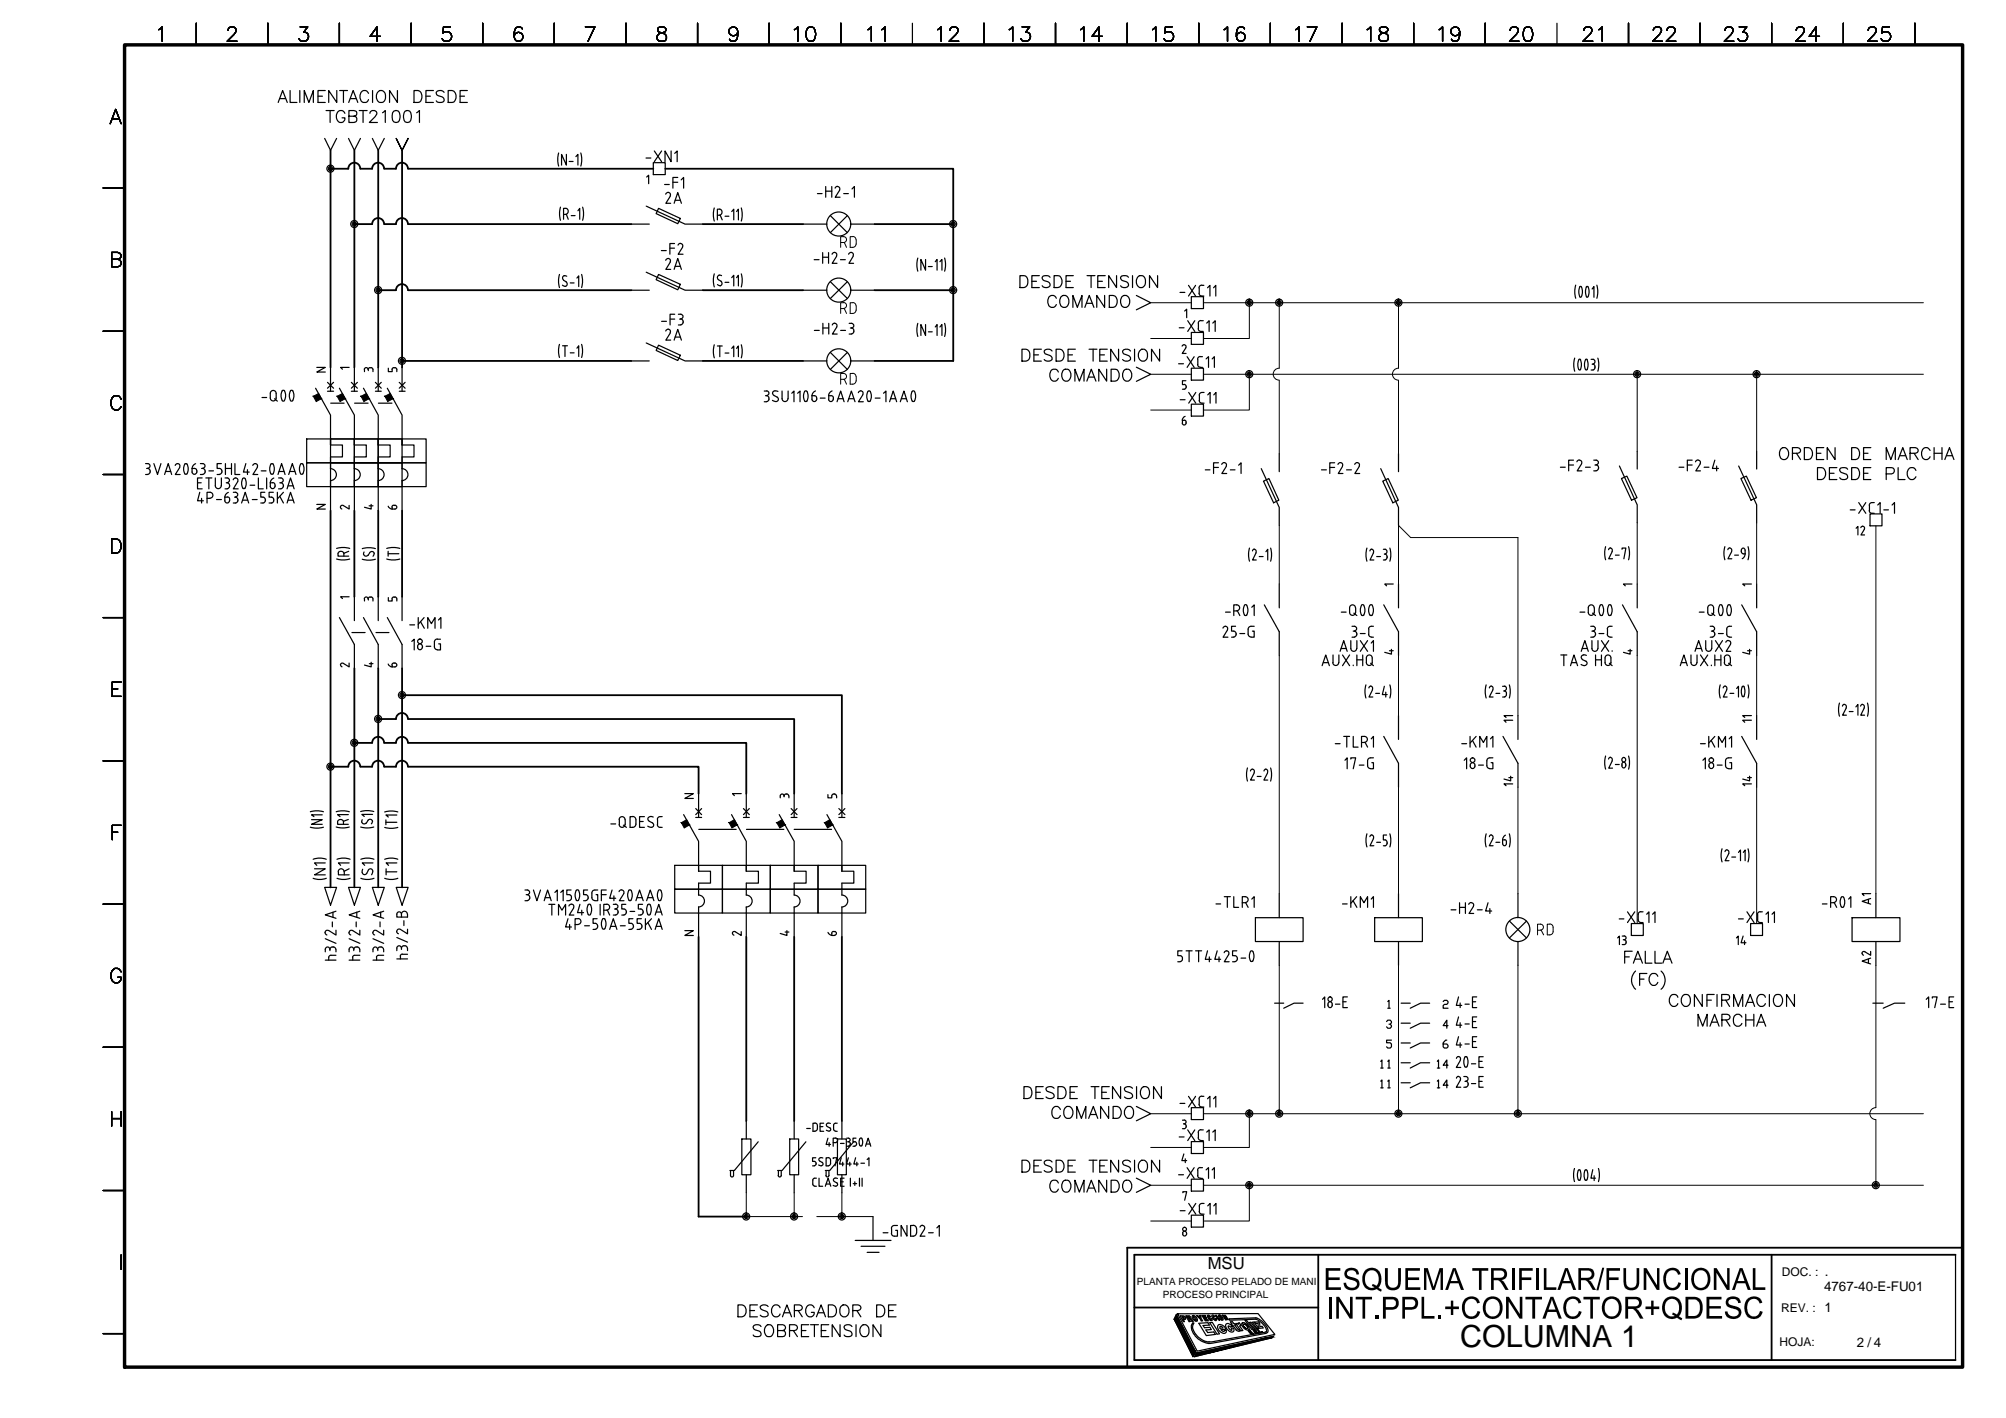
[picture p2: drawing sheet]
<svg xmlns="http://www.w3.org/2000/svg" width="420mm" height="297mm" viewBox="0 0 420 297" stroke-linecap="round" stroke-linejoin="round" font-family="sans-serif">
<defs><g id="words">
<text font-size="6.4" x="305.8" y="282.2">COLUMNA 1</text>
<text font-size="3.5" x="253" y="265.8">MSU</text>
<g font-size="2.8">
<text x="382.1" y="270.4">4767-40-E-FU01</text>
<text x="388.9" y="282.1">2 / 4</text>
</g>
<g font-size="2.5">
<text x="373.2" y="267.4">DOC. : .</text>
<text x="373.1" y="274.9">REV. : 1</text>
<text x="372.7" y="281.9">HOJA:</text>
</g>
<g font-size="2.1">
<text x="238.1" y="269.3">PLANTA PROCESO PELADO DE MANI</text>
<text x="243.6" y="271.8">PROCESO PRINCIPAL</text>
</g>
</g></defs>
<g fill="none" stroke="#000" stroke-width=".38">
<path d="M69.2 31.5v45.5M74.2 31.5v45.5M75.5 35.3a1.25 1.25 0 0 0-1.3-1.2 1.25 1.25 0 0 0-1.2 1.2h-3.8M79.2 31.5v45.5M80.4 35.3a1.25 1.25 0 0 0-1.2-1.2 1.25 1.25 0 0 0-1.3 1.2h-2.4M84.2 31.5v45.5M85.4 35.3a1.25 1.25 0 0 0-1.2-1.2 1.25 1.25 0 0 0-1.3 1.2h-2.4M85.5 35.3h51.3M139.3 35.3h60.4v40.3h-16.5M74.2 46.9h3.7M80.4 46.9a1.25 1.25 0 0 0-1.2-1.2 1.25 1.25 0 0 0-1.3 1.2M80.5 46.9h2.4"/>
<path d="M85.4 46.9a1.25 1.25 0 0 0-1.2-1.2 1.25 1.25 0 0 0-1.3 1.2M85.5 46.9h46.7M147.2 46.9h21M183.2 46.9h16.5M84.2 75.6h48M85.4 60.8a1.25 1.25 0 0 0-1.2-1.3 1.25 1.25 0 0 0-1.3 1.3h-3.7M85.5 60.8h46.7M147.2 60.8h21M147.2 75.6h21M183.2 60.8h16.5M69.2 107v78.9M74.2 107v18"/>
<path d="M79.2 107v18M84.2 107v18M74.2 140v45.9M79.2 140v45.9M84.2 140v45.9M79.2 150.6h3.7M80.4 155.6a1.25 1.25 0 0 0-1.2-1.3 1.25 1.25 0 0 0-1.3 1.3h-3.7M84.2 145.6h92.1v20.6M85.4 155.6a1.25 1.25 0 0 0-1.2-1.3 1.25 1.25 0 0 0-1.3 1.3h-2.4M85.4 150.6a1.25 1.25 0 0 0-1.2-1.2 1.25 1.25 0 0 0-1.3 1.2M85.5 155.6h70.8v10.6M85.5 150.6h80.8v15.6"/>
<path d="M75.5 160.6a1.25 1.25 0 0 0-1.3-1.3 1.25 1.25 0 0 0-1.2 1.3h-3.8M80.4 160.6a1.25 1.25 0 0 0-1.2-1.3 1.25 1.25 0 0 0-1.3 1.3h-2.4M85.4 160.6a1.25 1.25 0 0 0-1.2-1.3 1.25 1.25 0 0 0-1.3 1.3h-2.4M85.5 160.6h60.8v5.6M146.3 196.3v58.5h10M156.3 196.3v38.5M166.3 196.3v38.5M176.3 196.3v38.5M237.6 273.9h38.5M276.1 262.8v22.1M371.1 262.8v22.1M409.6 262.8h-172v22.1h172"/>
<path d="M411.1 261.4h-175v25"/>
</g>
<g fill="none" stroke="#000" stroke-width=".25">
<path d="M33.2 6.2l.8-.6v3M41.1 4.9v4.5M47.8 6.4a.73 .73 0 0 1 .5-.8h.6a.74 .74 0 0 1 .4 1.2l-1.7 1.8h2M56.1 4.9v4.5M60.8 19v2.5h1.4M62.8 19v2.5M62.9 5.6h1.5l-.8 1.2a.97 .97 0 0 1 1 1.1 .97 .97 0 0 1-1.3 .7l-.4-.1-.3-.4M68.1 19h-1.5v2.5h1.5M70.5 19v2.5l-1.7-2.5v2.5M71.1 4.9v4.5M71.1 19h1.7M71.9 19v2.5"/>
<path d="M77.2 19.6a.92 .92 0 0 0-1.1-.6 .92 .92 0 0 0-.7 .9 1.1 1.1 0 0 0 .2 1.2 1.1 1.1 0 0 0 1.2 .3l.4-.5M78 19v2.5M79.1 19.3a.9 .9 0 0 1 1-.3 .9 .9 0 0 1 .6 .9 1.08 1.08 0 0 1-.2 1.2 1.08 1.08 0 0 1-1.2 .3 1.5 1.5 0 0 1-.2-2.1zM79.7 7.6h-2.2l1.5-2v3M83.2 19v2.5l-1.6-2.5v2.5M86.1 4.9v4.5M86.7 19h.9a1.35 1.35 0 0 1 .8 1.2 1.35 1.35 0 0 1-.8 1.3h-.9zM90.8 19h-1.6v2.5h1.6M93 19.3a.92 .92 0 0 0-.9-.4 .92 .92 0 0 0-.7 .7l.2 .3 1 .4a.6 .6 0 0 1 .4 .6 .6 .6 0 0 1-.6 .6l-.8-.1-.2-.3M93.9 19h.8a1.33 1.33 0 0 1 .8 1.2 1.33 1.33 0 0 1-.8 1.3h-.8zM94.3 5.6h-1.4l-.1 1.3a1.05 1.05 0 0 1 1.5 .1 1.05 1.05 0 0 1-.2 1.5 1.05 1.05 0 0 1-1.5-.4M97.9 19h-1.5v2.5h1.5"/>
<path d="M101.1 4.9v4.5M109.4 6.1a.86 .86 0 0 0-.8-.5 .86 .86 0 0 0-.8 .6 2.15 2.15 0 0 0 .3 2.3 .94 .94 0 0 0 1.4-.4 .94 .94 0 0 0-.7-1.3 .94 .94 0 0 0-1.1 .8M116.1 4.9v4.5M122.6 5.6h2l-1.4 3M131.1 4.9v4.5M137.9 5.8a.6 .6 0 0 0 .3 1 1.41 1.41 0 0 1 1.4 .8v.5a1.04 1.04 0 0 1-1.2 .6 1.04 1.04 0 0 1-.8-1.1 1.41 1.41 0 0 1 1.4-.8 .6 .6 0 0 0 .3-1l-.4-.2zM146.1 4.9v4.5M154.5 6.6a.94 .94 0 0 1-1.3 .8 .94 .94 0 0 1-.3-1.5 .94 .94 0 0 1 1.5 .2 2.84 2.84 0 0 1-.3 2.4 .94 .94 0 0 1-1.3-.3M161.1 4.9v4.5M166.4 6.2l.7-.6v3M169.3 5.8a.91 .91 0 0 1 1.4 .4 2.39 2.39 0 0 1-.3 2.3 1.02 1.02 0 0 1-1.4-.4 2.26 2.26 0 0 1 .3-2.3zM176.1 4.9v4.5"/>
<path d="M181.8 6.2l.7-.6v3M184.7 6.2l.7-.6v3M191.1 4.9v4.5M196.4 6.2l.7-.6v3M198.9 6.4v-.2a.93 .93 0 0 1 1.2-.6 .73 .73 0 0 1 .4 1.2l-1.7 1.8h2M206.1 4.9v4.5M211.4 6.2l.7-.6v3M214.1 5.6h1.6l-.9 1.2a.97 .97 0 0 1 1 1.1 .97 .97 0 0 1-1.3 .7l-.4-.1-.3-.4M221.1 4.9v4.5M226.3 6.2l.7-.6v3M230.9 7.6h-2.2l1.5-2v3M236.1 4.9v4.5"/>
<path d="M241.4 6.2l.7-.6v3M245.5 5.6h-1.4l-.2 1.3a1.06 1.06 0 0 1 1.6 0 1.06 1.06 0 0 1-.1 1.6 1.06 1.06 0 0 1-1.6-.4M251.1 4.9v4.5M256.4 6.2l.7-.6v3M260.7 6.1a.84 .84 0 0 0-1.3-.3 2.77 2.77 0 0 0-.3 2.4 .92 .92 0 0 0 1.5 .1 .92 .92 0 0 0-.3-1.4 .92 .92 0 0 0-1.3 .7M266.1 4.9v4.5M271.4 6.2l.7-.6v3M273.8 5.6h2l-1.4 3M281.1 4.9v4.5M286.4 6.2l.7-.6v3M289.1 5.8l-.2 .6a1.67 1.67 0 0 0 1.5 .7 .82 .82 0 0 1 .4 .9 .82 .82 0 0 1-.7 .6l-1-.1a.88 .88 0 0 1-.3-1 .88 .88 0 0 1 .9-.6l.8-.3 .2-.5a1.11 1.11 0 0 0-1.6-.3zM296.1 4.9v4.5"/>
<path d="M301.4 6.2l.7-.6v3M305.7 6.6a.93 .93 0 0 1-1.2 .9 .93 .93 0 0 1-.4-1.5 .93 .93 0 0 1 1.5 .1 2.66 2.66 0 0 1-.3 2.4 .94 .94 0 0 1-1.3-.3M311.1 4.9v4.5M316.3 6.4v-.2a.93 .93 0 0 1 1.1-.6 .73 .73 0 0 1 .5 1.2l-1.7 1.8h1.9M319.5 5.8a.9 .9 0 0 1 1.4 .4 2.39 2.39 0 0 1-.3 2.3 1.02 1.02 0 0 1-1.4-.4 2.57 2.57 0 0 1 .3-2.3zM326.1 4.9v4.5M331.7 6.4a.73 .73 0 0 1 .6-.8h.6a.74 .74 0 0 1 .4 1.2l-1.7 1.8h2M334.9 6.2l.7-.6v3M341.1 4.9v4.5M346.3 6.4a.71 .71 0 0 1 .6-.8h.5a.74 .74 0 0 1 .5 1.2l-1.7 1.8h2M349.1 6.4v-.2a.93 .93 0 0 1 1.2-.6 .73 .73 0 0 1 .4 1.2l-1.7 1.8h2M356.1 4.9v4.5"/>
<path d="M361.3 6.4v-.2a.93 .93 0 0 1 1.1-.6 .74 .74 0 0 1 .5 1.2l-1.7 1.8h1.9M364.3 5.6h1.6l-.9 1.2a.97 .97 0 0 1 1 1.1 .97 .97 0 0 1-1.3 .7l-.4-.1-.3-.4M371.1 4.9v4.5M376.2 6.4a.73 .73 0 0 1 .6-.8h.6a.74 .74 0 0 1 .4 1.2l-1.7 1.8h2M381.1 7.6h-2.2l1.5-2v3M386.1 4.9v4.5M391.3 6.4a.73 .73 0 0 1 .6-.8h.5a.74 .74 0 0 1 .5 1.2l-1.7 1.8h2M395.7 5.6h-1.4l-.2 1.3a1.06 1.06 0 0 1 1.6 0 1.06 1.06 0 0 1-.1 1.6 1.06 1.06 0 0 1-1.6-.4M401.1 4.9v4.5M21.6 39.4h4.5M23.1 25.9l1.1-3 1.2 3M23.5 24.9h1.4"/>
<path d="M58.3 21.5l.9-2.5 1 2.5M58.6 20.7h1.2M63.7 21.5v-2.5l1 2.5 .9-2.5v2.5M66.6 20.2h.9M68 29l1.2 2.5 1.3-2.5M68.3 23.2h1.7M69.1 23.2v2.5M72.2 23.7a.91 .91 0 0 0-1-.5 .91 .91 0 0 0-.7 .9 1.12 1.12 0 0 0 .2 1.2 1.12 1.12 0 0 0 1.2 .2l.3-.4v-.4h-.6M73 29l1.2 2.5 1.3-2.5M73 21.5l1-2.5 .9 2.5M73.1 24.3l1.4-.1a.59 .59 0 0 0 0-.9l-1.4-.1v2.5l1.4-.2a.67 .67 0 0 0 .2-.7 .67 .67 0 0 0-.6-.5M73.4 20.7h1.2"/>
<path d="M75.2 23.2h1.7M76 23.2v2.5M77.5 23.7l.2-.4 .8-.1a.58 .58 0 0 1 .3 .9l-1.4 1.6h1.7M78 29l1.2 2.5 1.3-2.5M80.1 23.6l.6-.4v2.5M82.5 23.3a.8 .8 0 0 1 1.2 .3 2.08 2.08 0 0 1-.2 1.9 .85 .85 0 0 1-1.3-.3 2.28 2.28 0 0 1 .3-1.9zM83 29l1.2 2.5 1.3-2.5-1.3 2.5zM84.9 23.3a.8 .8 0 0 1 1.1 .3 2.08 2.08 0 0 1-.2 1.9 .8 .8 0 0 1-1.2-.3 2.08 2.08 0 0 1 .3-1.9zM87.3 23.6l.6-.4v2.5M89.2 20.2h.9M96.4 20.2h.9M117 32l-.2 1.4 .2 1.4"/>
<path d="M118.6 32.3v2.3l-1-2.3v2.3M119.2 33.8h.8M120.6 32.8l.4-.5v2.3M121.6 32l.2 1.4-.2 1.4M135.3 33.1h1M135.4 37.1l.5-.4v1.8M136.8 34.1h2.5v2.5h-2.5zM137 31.6l1.6 2.3M138.6 31.6l-1.6 2.3M139.2 38.7h1M140.6 31.6v2.3l-1.3-2.3v2.3M140.9 38.2h1.1"/>
<path d="M141.3 32.1l.5-.5v2.3M142 37.2h-1.1v2.2M142.7 37.7l.5-.5v2.2M172.9 39.1v2.2M174.2 39.1v2.2M175.4 39.1l.4 .2v.5M175.4 39l-.5 .4M175.9 39.8l-1 1.5h1.1M178.4 39.6l.6-.5v2.2M23.4 54.3h1.3a.79 .79 0 0 0 .7-.8l-.3-.5-.4-.1h-1.3v3h1.3a.78 .78 0 0 0 .7-.8 .78 .78 0 0 0-.7-.8M117.2 57.5l-.2 1.4 .2 1.3M117.4 43.4l-.2 1.4 .2 1.3"/>
<path d="M118 44.9h.5M118 58.7l.6 .4M118.2 57.7l.5 .2M118.2 57.7a.51 .51 0 0 0-.4 .4 .51 .51 0 0 0 .2 .6M118.5 44.9a.63 .63 0 0 0 .5-.6 .63 .63 0 0 0-.5-.7h-.5v2.3M118.6 59.1a.53 .53 0 0 1 0 .8 .53 .53 0 0 1-.8-.2M118.6 44.9l.4 1M119.4 59.3h.8M119.6 45.2h.9M120.8 58.3l.4-.5v2.2M121 44.2l.4-.6v2.3M121.8 57.5l.2 1.4-.2 1.3"/>
<path d="M122 43.4l.2 1.4-.2 1.3M132.2 46.9h3.8M135.4 43.2l8.1 3.7h3.7M135.4 57l8.1 3.8h3.7M137.9 43.6l4.6 2.2-.5 1.1-4.6-2.2zM137.9 57.5l4.6 2.1-.5 1.1-4.6-2.1zM138.5 52.5h1M139.4 40.7a.5 .5 0 0 1 .7-.4 .5 .5 0 0 1 .3 .7M139.4 54.5a.5 .5 0 0 1 .7-.3 .5 .5 0 0 1 .3 .7M140.3 52h1M140.4 41.1l-.9 1.5h1M140.4 54.9l-.9 1.5h1"/>
<path d="M141.2 42.6l.8-2.3 .7 2.3M141.2 56.4l.8-2.3 .7 2.3M141.3 51h-1v2.3M141.4 42h1.1M141.4 55.8h1.1M142.5 51l.5 .3-.1 .5M142.5 51l-.5 .4M143 51.8l-1 1.5h1.1M149.6 43.6l-.2 1.3 .2 1.4M149.6 57.4l-.2 1.3 .2 1.4M150.3 45.1h.5M150.3 59.6l.6 .3"/>
<path d="M150.6 57.6l.5 .1M150.7 57.7a.51 .51 0 0 0-.4 .4 .51 .51 0 0 0 .2 .5l.6 .3M150.7 45a.63 .63 0 0 0 .5-.6 .63 .63 0 0 0-.4-.6h-.5v2.3M150.8 45.1l.5 1M151 58.9l.2 .4a.47 .47 0 0 1-.4 .6M151.9 45.3h.8M151.9 59.1h.8M153.3 44.3l.4-.5v2.3M153.3 58.2l.4-.5v2.2M154.3 44.3l.4-.5v2.3M154.3 58.2l.4-.5v2.2M155.3 43.6l.2 1.3-.2 1.4"/>
<path d="M155.3 57.4l.2 1.3-.2 1.4M168.2 46.9h5M170.5 54.4h1M171.2 40.6h1M172.3 52.9v2.3M172.3 53.9h1.2M172.9 40h1.3M173.5 52.9v2.3M173.9 45.2l3.6 3.5M173.9 59l3.6 3.5M174.3 53.3a.5 .5 0 0 1 .6-.4 .5 .5 0 0 1 .3 .7M175.2 53.7l-.9 1.5h1"/>
<path d="M176 54.4h1.1M176.7 40.6h1M177.5 45.2l-3.6 3.5M177.5 59l-3.6 3.5M177.7 53.3a.5 .5 0 0 1 .7-.4 .5 .5 0 0 1 .3 .7M178.2 46.9h5M178.7 53.7l-.9 1.5h1M192.2 54.1l-.2 1.3 .2 1.4M193.9 54.4v2.2l-1-2.2v2.2M194.5 55.8h.8M195.9 54.8l.4-.4v2.2M196.9 54.8l.4-.4v2.2"/>
<path d="M197.8 54.1l.2 1.3-.2 1.4M213.6 57.7h.9a1.35 1.35 0 0 1 .8 1.3 1.35 1.35 0 0 1-.8 1.2h-.9zM216.1 58.9h1M217.7 57.7h-1.6v2.5h1.6M219.9 58.1a1.12 1.12 0 0 0-1.6 0l.2 .6 1 .3a.62 .62 0 0 1 .4 .7 .62 .62 0 0 1-.6 .5l-.8-.1-.2-.2M220.8 57.7h.8a1.34 1.34 0 0 1 .6 2.2l-.6 .3h-.8zM223.3 58.9h.9M224.8 57.7h-1.5v2.5h1.5M227.7 57.7h1.6M228.5 57.7v2.5M229.9 58.9h1M231.5 57.7h-1.6v2.5h1.6"/>
<path d="M233.9 57.7v2.5l-1.7-2.5v2.5M236.4 58.1a1.12 1.12 0 0 0-1.7 0l.2 .6 1 .3a.62 .62 0 0 1 .5 .7 .62 .62 0 0 1-.6 .5l-.9-.1-.2-.2M237.2 57.7v2.5M238.3 58.1a.92 .92 0 0 1 1-.3 .92 .92 0 0 1 .6 .9 1.08 1.08 0 0 1-.2 1.2 1.08 1.08 0 0 1-1.2 .2 1.5 1.5 0 0 1-.2-2zM242.5 57.7v2.5l-1.7-2.5v2.5M248.9 59.8l1.5 2.2M250.4 59.8l-1.5 2.2M251.7 59.7l-.5 .3-.1 .3M251.7 59.8h.5M330 59.7l-.2 1.4 .2 1.4M334.5 59.7l.2 1.4-.2 1.4M21.6 69.4h4.5"/>
<path d="M66.4 77h1.7l-1.7 .9h1.7M69.2 77v5M73.1 77h-1.8l.4 .3M74.2 77v5M76.3 77.4v.5M77.1 77.4v.2M77.5 77l-.4 .4a.4 .4 0 0 0-.4-.4 .4 .4 0 0 0-.4 .4M77.5 77h.2M77.7 77l.4 .4M78.1 77.4v.5M79.2 77v5M81.3 77.1v.8h.8v-.5"/>
<path d="M82.1 77.4a.54 .54 0 0 1 .5-.4 .54 .54 0 0 1 .5 .4M83.1 77.4v.5M84.2 77v5M117.2 72.1l-.2 1.4 .2 1.4M117.8 72.4h1M118.3 72.4v2.3M119.4 73.9h.8M120.8 72.9l.4-.5v2.3M121.8 72.1l.2 1.4-.2 1.4M132.2 60.8h3.8M132.2 75.6h3.8M135.4 71.8l8.1 3.8h3.7"/>
<path d="M137.9 72.3l4.6 2.1-.5 1.1-4.6-2.1zM138.6 67.3h1M139.4 69.3a.5 .5 0 0 1 .7-.3 .5 .5 0 0 1 .3 .7M140.3 66.8h1M140.4 69.8l-.9 1.4h1M141.2 71.2l.8-2.2 .7 2.2M141.3 65.8h-1v2.3M141.4 70.6h1.1M142.1 65.8h.5a.49 .49 0 0 1 .5 .5 .49 .49 0 0 1-.5 .5l.4 .2 .1 .3M142.1 68.1h.5M142.3 66.8h.3M143.1 67.5l-.3 .5h-.2"/>
<path d="M143.1 67.3v.3M149.6 72.2l-.2 1.4 .2 1.4M150.3 72.5h1M150.8 72.5v2.2M151.9 74h.8M153.3 73l.4-.5v2.2M154.3 73l.4-.5v2.2M155.3 72.2l.2 1.4-.2 1.4M168.2 60.8h5M168.2 75.6h5M170.6 69.2h1M172.4 67.7v2.3"/>
<path d="M172.4 68.7h1.2M173.6 67.7v2.3M173.9 73.8l3.6 3.6M174.8 67.7l.3 .1 .2 .5-1 1.7h1.1M174.8 67.7l-.5 .4M176.1 69.2h1M177.5 73.8l-3.6 3.6M177.9 67.7h.4a.49 .49 0 0 1 .5 .5 .49 .49 0 0 1-.5 .5M178.1 68.7h.3M178.2 60.8h5M178.2 75.6h5M178.3 68.7l.5 .2v.3"/>
<path d="M178.8 69.4l-.2 .5-.7 .1M178.8 69.2v.3M192.2 67.7l-.2 1.4 .2 1.4M193.9 68v2.3l-1-2.3v2.3M194.5 69.5h.8M195.9 68.5l.4-.5v2.3M196.9 68.5l.4-.5v2.3M197.8 67.7l.2 1.4-.2 1.4M214.1 73.2h.8a1.35 1.35 0 0 1 .8 1.2 1.35 1.35 0 0 1-.8 1.2h-.8zM216.5 74.3h1M218.1 73.2h-1.6v2.4h1.6M220.4 73.5a.92 .92 0 0 0-.9-.4 .92 .92 0 0 0-.8 .6l.2 .4 .3 .1a1.35 1.35 0 0 1 1.2 .7v.4a1.12 1.12 0 0 1-1.7 0"/>
<path d="M221.2 73.2h.8a1.33 1.33 0 0 1 .9 1.2 1.33 1.33 0 0 1-.9 1.2h-.8zM221.2 62.5a.91 .91 0 0 0-1-.6 .91 .91 0 0 0-.7 .9 1.08 1.08 0 0 0 .2 1.3 1.08 1.08 0 0 0 1.2 .2l.3-.5M221.7 77.9a.91 .91 0 0 0-1.1-.6 .91 .91 0 0 0-.7 1 1.1 1.1 0 0 0 .2 1.2 1.1 1.1 0 0 0 1.2 .2l.4-.5M222.2 62.2a.95 .95 0 0 1 1-.3 .95 .95 0 0 1 .7 .9 1.1 1.1 0 0 1-.3 1.2 1.1 1.1 0 0 1-1.2 .3 1.63 1.63 0 0 1-.2-2.1zM222.6 77.7a.95 .95 0 0 1 1.1-.3 .95 .95 0 0 1 .6 .9 1.12 1.12 0 0 1-.3 1.2 1.12 1.12 0 0 1-1.1 .2 1.63 1.63 0 0 1-.3-2zM223.7 74.3h.9M224.7 64.4v-2.5l1 2.5 .9-2.5v2.5M225.1 79.8v-2.5l1 2.5 .9-2.5v2.5M225.2 73.2h-1.5v2.4h1.5M227.2 64.4l.9-2.5 1 2.5M227.6 63.5h1.1M227.6 79.8l1-2.5 .9 2.5"/>
<path d="M228 79h1.2M228.1 73.2h1.7M229 73.2v2.4M230.3 74.3h1M231.4 61.9v2.5l-1.7-2.5v2.5M231.8 77.3v2.5l-1.7-2.5v2.5M231.9 73.2h-1.6v2.4h1.6M232.3 61.9h.8a1.32 1.32 0 0 1 .9 1.2 1.32 1.32 0 0 1-.9 1.3h-.8zM232.7 77.3h.9a1.34 1.34 0 0 1 .6 2.2l-.6 .3h-.9zM234.3 73.2v2.4l-1.7-2.4v2.4M234.9 62.2a1.05 1.05 0 0 1 1.4-.1 1.05 1.05 0 0 1 .3 1.3 .95 .95 0 0 1-.9 1 .95 .95 0 0 1-1-1zM235.6 77.4a1.2 1.2 0 0 1 1.4 .6 1.2 1.2 0 0 1-.2 1.5 .9 .9 0 0 1-1.1 .3 .9 .9 0 0 1-.6-.9 1.73 1.73 0 0 1 .5-1.5z"/>
<path d="M236.8 73.5a.92 .92 0 0 0-.9-.4 .92 .92 0 0 0-.8 .6l.2 .4 .3 .1a1.35 1.35 0 0 1 1.2 .7v.4a1.12 1.12 0 0 1-1.7 0M237.6 73.2v2.4M238 61.9l3 1.5-3 1.5M238 76.9l3 1.5-3 1.5M238.7 73.5l.5-.3a1.29 1.29 0 0 1 1.2 .9 1.29 1.29 0 0 1-.5 1.4 1.14 1.14 0 0 1-1.4-.4 1.14 1.14 0 0 1 .1-1.4zM242.9 73.2v2.4l-1.7-2.4v2.4M246.9 76.2h1M247 68.7h1M247.2 61.3h1M248 72.2l-.4 .3M248 72.2l.4 .2v.4M248.1 65.2l.5-.4v1.7"/>
<path d="M248.4 72.9l-.8 1.1h.8M248.4 79.8h-.7v.8h.3M248.6 74.7l1.5 2.3M248.8 67.2l1.4 2.2M249.5 62.1h2.6v2.5h-2.6zM249.5 69.6h2.6v2.5h-2.6zM249.5 77.1h2.6v2.5h-2.6zM250.1 74.7l-1.5 2.3M250.2 67.2l-1.4 2.2M250.8 76.3l.1 .3 .5 .3M250.9 75.3v1.1M251 68.9l.2 .4 .8 .1"/>
<path d="M251 67.7v1.2M251.1 61.4l.3 .5 .8 .1M251.2 60.3v1.2M251.4 74.7l-.5 .3-.1 .2M251.4 77h.5M251.4 74.7h.5M251.5 67.1l-.5 .3v.3M251.6 67.2h.4M252.6 75.2l.5-.5v2.3M252.7 67.7l.6-.5v2.2M252.9 60.3l.5-.5v2.2M253.9 75.2l.5-.5v2.3"/>
<path d="M254 67.7l.5-.5v2.2M254.2 60.3l.4-.5v2.2M329.8 75l-.2 1.4 .2 1.4M330.7 75.4l-.2 1.2 .2 .8 .2 .1 .2-.1 .1-.8-.2-1.2M330.9 60.1l.1-.1a1.75 1.75 0 0 1 .2 2.1M330.9 62.1l.1 .2 .2-.2M330.9 60.1l-.2 .8 .2 1.2M331.1 75.4l-.2-.2-.2 .2M332.1 75.4l-.2 1.2 .2 .8 .2 .1 .2-.1 .1-.8-.2-1.2M332.2 62.1l.2 .2 .2-.2M332.3 60.1l-.2 .8 .2 1.2M332.5 75.4l-.2-.2-.2 .2"/>
<path d="M332.6 60.1l-.2-.1-.2 .1M332.6 60.1l.2 .8-.2 1.2M333.3 75.3h.4M333.3 77.5h.4M333.5 60.5l.4-.5v2.3M333.5 76.3h.2M333.7 75.3a.5 .5 0 0 1 .4 .5 .5 .5 0 0 1-.4 .4M333.7 76.3l.3 .2 .1 .3M334.1 77l-.2 .4-.2 .1M334.1 76.8v.2M334.7 75l.2 1.4-.2 1.4M21.6 99.4h4.5"/>
<path d="M25.4 83.6a1.03 1.03 0 0 0-1-.7 1.03 1.03 0 0 0-1 .7 1.74 1.74 0 0 0 .7 2.3 1.13 1.13 0 0 0 1.3-.7M30.5 97.1h.4a.49 .49 0 0 1 .5 .5 .49 .49 0 0 1-.5 .5M30.5 99.4h.5M30.7 98.1a.55 .55 0 0 1 .7 .5M31.4 98.9l-.2 .4-.3 .1M31.5 98.6v.3M32.2 97.1l.8 2.3 .7-2.3M34.5 99.4l.7-2.3 .8 2.3M34.7 98.8h1M37.2 97.1l.4 .3v.5M37.2 97.1l-.5 .4M37.6 97.9l-.9 1.5h1"/>
<path d="M39.2 97.2a2.1 2.1 0 0 1 0 2M39.2 97.2l-.3-.1a1.53 1.53 0 0 0 0 2.3l.3-.2M40.2 98.9a.49 .49 0 0 0 .5 .5 .49 .49 0 0 0 .5-.5M40.2 98.1h.5M40.2 98.1v.8M40.7 98.1a.44 .44 0 0 1 .5 .5M41 97.1a1.12 1.12 0 0 0-.8 1M41.2 98.6v.3M42 97.1h.5a.49 .49 0 0 1 .4 .5 .49 .49 0 0 1-.4 .5M42 99.4h.5M42.2 98.1a.55 .55 0 0 1 .7 .5M42.9 98.9l-.2 .4-.2 .1"/>
<path d="M43 98.6v.3M43.7 98.6h1M45.5 99.4h.5M46.4 97.1h-.9v1l.7 .1 .3 .4M46.5 98.9l-.3 .4-.2 .1M46.5 98.6v.3M47.2 98.1h1.3M47.2 97.1v2.3M48.5 97.1v2.3M49.2 97.1v2.3h1M51.5 97.1l-.5 1.8h1.2M51.8 98.4v1"/>
<path d="M53 97.5a.5 .5 0 0 1 .6-.4 .5 .5 0 0 1 .3 .8M53.9 97.9l-.9 1.5h1M54.7 98.6h1M54.9 83.3h1M56.6 83.4v-1a.61 .61 0 0 1 .6-.6 .61 .61 0 0 1 .6 .6v1M56.6 83.4a.61 .61 0 0 0 .6 .6 .61 .61 0 0 0 .6-.6M56.7 97.2l.4-.1a1.66 1.66 0 0 1-.1 2.3l-.3-.2M56.7 97.2a2.1 2.1 0 0 0 0 2M57.5 83.5l.6 .5M58.2 99.4l.8-2.3 .7 2.3M58.4 98.8h1.1M59.1 81.9l.4-.1a1.72 1.72 0 0 1-.2 2.2l-.2-.1"/>
<path d="M59.1 81.9a2.1 2.1 0 0 0 0 2M60.5 99.4l.7-2.3 .8 2.3M60.7 98.8h1M60.9 81.8l.2-.1a1.57 1.57 0 0 1 0 2.3 1.72 1.72 0 0 1-.2-2.2zM63.4 97.2a2.1 2.1 0 0 1 0 2M63.5 97.2l-.3-.1a1.53 1.53 0 0 0 0 2.3l.3-.2M64.2 96.9h10v5h-10zM64.2 91.9h10v5h-10zM66.1 81.3l3.1 5.7v6.2M68.6 80.1l1.3 1.2M68.6 82h1.3M69.2 98.2a1.25 1.25 0 0 1 1.3 1.2 1.25 1.25 0 0 1-1.3 1.3v6.3"/>
<path d="M69.2 93.2h2.5v2.5h-2.5v2.5M69.2 96.9h10v5h-10zM69.2 91.9h10v5h-10zM69.2 91.9v1.3M69.3 84.5h2.8M69.9 80.1l-1.3 1.2M71.1 81.3l3.1 5.7v6.2M73.6 82h1.3M73.6 80.1l1.3 1.2M74.2 98.2a1.25 1.25 0 0 1 1.3 1.2 1.25 1.25 0 0 1-1.3 1.3M74.2 93.2h2.5v2.5h-2.5v2.5M74.2 96.9h10v5h-10z"/>
<path d="M74.2 91.9h10v5h-10zM74.2 91.9v1.3M74.3 84.5h2.8M74.9 80.1l-1.3 1.2M76.1 81.3l3.1 5.7v6.2M78.6 82h1.3M78.6 80.1l1.3 1.2M79.2 98.2a1.25 1.25 0 0 1 1.2 1.2 1.25 1.25 0 0 1-1.2 1.3v6.3M79.2 93.2h2.5v2.5h-2.5v2.5M79.2 96.9h10.1v5h-10.1zM79.2 91.9h10.1v5h-10.1zM79.2 91.9v1.3"/>
<path d="M79.3 84.5h2.8M79.9 80.1l-1.3 1.2M81.1 81.3l3.1 5.7v6.2M83.6 82h1.3M83.6 80.1l1.3 1.2M84.2 98.2a1.25 1.25 0 0 1 1.2 1.2 1.25 1.25 0 0 1-1.2 1.3v6.3M84.2 93.2h2.5v2.5h-2.5v2.5M84.2 91.9v1.3M84.9 80.1l-1.3 1.2M160.1 81.9h.5M160.1 84.2h.5M160.3 82.9h.3"/>
<path d="M160.6 81.9a.49 .49 0 0 1 .5 .5 .49 .49 0 0 1-.5 .4M160.6 82.9l.4 .2 .1 .3M161.1 83.6l-.3 .4-.2 .1M161.1 83.4v.3M162.1 82.8l.7 .4a.51 .51 0 0 1 .2 .7 .51 .51 0 0 1-.7 .2l-.5-.2M162.3 81.9a.49 .49 0 0 0-.5 .3 .49 .49 0 0 0 .3 .6M162.3 81.9l.6 .1M163.8 81.9v1.6a.61 .61 0 0 0 .6 .6 .61 .61 0 0 0 .6-.6l.1-1.6M165.8 82.4l.5-.5v2.3M167.1 82.4l.5-.5v2.3M168.5 82l.4-.1a1.66 1.66 0 0 1-.1 2.2l-.3-.1M168.5 82a2.1 2.1 0 0 0 0 2"/>
<path d="M170.1 83.6a.49 .49 0 0 0 .5 .5 .49 .49 0 0 0 .4-.5M170.1 82.9h.5M170.1 82.9v.8M170.5 82.9a.44 .44 0 0 1 .5 .5M170.8 81.9a1.12 1.12 0 0 0-.7 1M171.1 83.4v.3M171.8 83.4h1M173.5 83.6a.49 .49 0 0 0 .5 .5 .49 .49 0 0 0 .5-.5M174.3 81.9a1.12 1.12 0 0 0-.8 1M174.6 83.4a.44 .44 0 0 0-.6-.5h-.4v.8M174.6 83.4v.3M175.3 84.2l.8-2.3 .7 2.3"/>
<path d="M175.5 83.5h1.1M177.6 84.2l.7-2.3 .8 2.3M177.8 83.5h1M179.8 82.3a.5 .5 0 0 1 .7-.4 .5 .5 0 0 1 .2 .7M180.7 82.7l-.9 1.5h1M181.8 82l.4-.1a1.66 1.66 0 0 1-.2 2.2l-.2-.1M181.8 82a2.1 2.1 0 0 0 0 2M183.3 83.4h1M185.1 82.4l.5-.5v2.3M186.3 84.2l.8-2.3 .7 2.3M186.5 83.5h1.1M188.6 84.2l.7-2.3 .7 2.3"/>
<path d="M188.8 83.5h1M191 82l.4-.1a1.66 1.66 0 0 1-.1 2.2l-.3-.1M191.1 82a2.1 2.1 0 0 0 0 2M247.2 83.7h1M248 88a.47 .47 0 0 1 .4 .7 .47 .47 0 0 1-.7 .1l-.1-.2M248 80.5l.4 .4M248 88.1h-.3v.5M248.2 87.2l-.4 .3-.2 .5M248.4 81.1l-.2 .4h-.5M248.5 80.9v.3M249 82.2l1.5 2.3M249.5 84.7h2.6v2.5h-2.6z"/>
<path d="M250.5 82.2l-1.5 2.3M251.2 83.9l.3 .5 .7 .1M251.2 82.8v1.1M252.2 82.2l-.7 .1-.3 .5M252.4 98.4h1M253 82.7l.5-.5v2.3M254.2 97.9h1M254.2 82.7l.5-.5v2.3M255.2 96.9h-1v2.3M255.9 97.3a.5 .5 0 0 1 .7-.4 .5 .5 0 0 1 .2 .7M256.9 97.7l-1 1.5h1M257.7 98.4h1"/>
<path d="M259.4 97.5l.5-.6v2.3M264.2 98.2l3.7 8.1v3.8M267.9 95v3.8M276.8 98.4h1M278.5 97.9h1M279.5 96.9h-1v2.3M280.2 97.3a.5 .5 0 0 1 .7-.4 .5 .5 0 0 1 .3 .7M281.2 97.7l-.9 1.5h1M282 98.4h1.1M283.8 97.3a.5 .5 0 0 1 .6-.4 .5 .5 0 0 1 .3 .7M284.7 97.7l-.9 1.5h1M289.2 98.2l3.7 8.1v3.8"/>
<path d="M292.9 95v3.8M326.8 97.9h1M328.6 97.4h1M329.6 96.4h-1v2.2M330.8 96.4l-.5 .3M330.8 96.4l.3 .1 .2 .5-1 1.6h1M332.1 97.9h1M333.8 98.6h.5M333.8 96.4h.5M334.1 97.4h.2M334.3 96.4a.49 .49 0 0 1 .5 .5 .49 .49 0 0 1-.5 .5 .63 .63 0 0 1 .5 .6 .63 .63 0 0 1-.5 .6M339.2 97.6l3.7 8.1v3.8"/>
<path d="M342.9 94.5v3.8M351.7 97.9h1M353.4 97.4h1M354.4 96.4h-1v2.2M355.6 96.4l-.5 .3M355.7 96.4l.4 .2v.5M356.1 97.2l-.9 1.4h1M356.9 97.9h1M359.2 96.4l-.5 1.7h1.2M359.6 97.6v1M364.2 97.6l3.7 8.1v3.8M367.9 94.5v3.8"/>
<path d="M372.9 94.1a.93 .93 0 0 1 1.1-.3 .93 .93 0 0 1 .6 .9 1.05 1.05 0 0 1-.3 1.3 1.05 1.05 0 0 1-1.4-.1 1.79 1.79 0 0 1 0-1.8zM375.4 95l1.5-.2a.54 .54 0 0 0 0-.9l-1.5-.1v2.5M376.3 95l.8 1.3M377.9 93.8h.9a1.33 1.33 0 0 1 .8 1.2 1.33 1.33 0 0 1-.8 1.3h-.9zM380.5 95h.9M380.7 98h.8a1.32 1.32 0 0 1 .9 1.2 1.32 1.32 0 0 1-.9 1.3h-.8zM382 93.8h-1.5v2.5h1.5M383.2 99.1h.9M384.4 93.8v2.5l-1.7-2.5v2.5M384.7 98h-1.5v2.5h1.5M387 98.3a1.12 1.12 0 0 0-1.7 0l.2 .6 1 .4a.61 .61 0 0 1 .5 .4 .61 .61 0 0 1-.2 .6 1.11 1.11 0 0 1-1.5-.2M387.8 93.8h.9a1.35 1.35 0 0 1 .8 1.2 1.35 1.35 0 0 1-.8 1.3h-.9z"/>
<path d="M387.8 98h.9a1.35 1.35 0 0 1 .8 1.2 1.35 1.35 0 0 1-.8 1.3h-.9zM390.3 95h1M390.3 99.1h1M391.9 93.8h-1.6v2.5h1.6M391.9 98h-1.6v2.5h1.6M395.1 96.3v-2.5l.9 2.5 1-2.5v2.5M395.1 99.3h1.1a.66 .66 0 0 0 .6-.7 .66 .66 0 0 0-.6-.6h-1.1v2.5M397.6 96.3l.9-2.5 1 2.5M397.6 98v2.5h1.4M397.9 95.5h1.2M400.1 95l1.4-.2a.54 .54 0 0 0 0-.9l-1.4-.1v2.5M400.9 95l.9 1.3"/>
<path d="M401.3 98.6a.94 .94 0 0 0-1.1-.7 .94 .94 0 0 0-.7 1 1.12 1.12 0 0 0 .2 1.2 1.12 1.12 0 0 0 1.2 .2l.4-.4M404.3 94.4a.92 .92 0 0 0-1.1-.6 .92 .92 0 0 0-.7 .9 1.05 1.05 0 0 0 .2 1.2 1.05 1.05 0 0 0 1.2 .2l.4-.4M405.1 95h1.7M405.1 93.8v2.5M406.8 93.8v2.5M407.3 96.3l1-2.5 1 2.5M407.7 95.5h1.2M23.4 112.9h1a1.57 1.57 0 0 1 1 1.5 1.57 1.57 0 0 1-1 1.5h-1zM41.4 101.1h.7M41.8 103.1l-.4 1.8h1.2M42.2 104.4v1M42.3 100.1h-.9v2.3h.9"/>
<path d="M43.1 100.1h1.3M43.4 104.4h.6M43.7 100.1v2.3M44 104.4a.61 .61 0 0 0 .6-.7 .61 .61 0 0 0-.6-.6h-.6v2.3M45.1 101.7a.61 .61 0 0 0 .6 .7 .61 .61 0 0 0 .6-.7M45.1 100.1v1.7M45.4 104.6h1M46.4 100.1v1.7M47.1 104.1v.8a.49 .49 0 0 0 .5 .5 .49 .49 0 0 0 .5-.5M47.1 104.1h.5M47.1 100.1h.5a.49 .49 0 0 1 .5 .5 .49 .49 0 0 1-.5 .5M47.1 102.4h.5"/>
<path d="M47.4 101.1h.2M47.6 101.1l.4 .3 .1 .2M47.6 104.1a.44 .44 0 0 1 .5 .5M47.8 103.1a1.12 1.12 0 0 0-.7 1M48.1 101.9l-.3 .4-.2 .1M48.1 101.6v.3M48.1 104.6v.3M48.9 103.1h.4a.49 .49 0 0 1 .5 .5 .49 .49 0 0 1-.5 .5M49.1 104.1a.53 .53 0 0 1 .7 .5M49.4 100.1l.4 .3v.5M49.4 100.1l-.6 .4M49.8 100.9l-.9 1.5h1"/>
<path d="M49.8 104.9l-.2 .4-.7 .1M49.8 104.6v.3M50.6 105.4l.8-2.3 .7 2.3M50.8 104.8h1.1M51.3 100.2a2.1 2.1 0 0 1 0 2M51.3 100.2l-.2-.1a1.53 1.53 0 0 0 0 2.3l.2-.2M52.4 101.6h1M52.8 104.6h1.1M54.1 100.1v2.3h1M55.5 103.1h-.9v1l.7 .1 .3 .4M55.6 104.9l-.3 .4-.7 .1M55.6 104.6v.3"/>
<path d="M55.9 100.1v2.3M56.6 101.1v.8a.49 .49 0 0 0 .5 .5 .49 .49 0 0 0 .5-.5M56.6 101.1h.5M57.1 101.1a.44 .44 0 0 1 .5 .5M57.2 103.1h-.8v1l.7 .1 .2 .4M57.3 104.6a.55 .55 0 0 1-.5 .8h-.4M57.4 100.1a1.12 1.12 0 0 0-.8 1M57.6 101.6v.3M58.1 103.1v2.3M58.3 100.1h.5a.49 .49 0 0 1 .5 .5 .49 .49 0 0 1-.5 .5M58.3 102.4h.6M58.6 101.1h.3"/>
<path d="M58.6 104l.8 1.4M58.8 101.1l.5 .3v.2M59.3 101.9l-.2 .4-.3 .1M59.4 101.6v.3M59.4 103.1l-1.3 1.4M60.1 102.4l.7-2.3 .8 2.3M60.1 105.4l.7-2.3 .8 2.3M60.3 101.8h1.1M60.3 104.8h1.1M66.4 105.7h1.7l-1.7 .9h1.7M70.5 117.1l1.4 .2 1.3-.2M70.5 114.9l1.4-.2 1.3 .2"/>
<path d="M71.9 105.9a.4 .4 0 0 0-.6 .2 .4 .4 0 0 0 .3 .5M72 116.5v-.5a.63 .63 0 0 0-.6-.5 .63 .63 0 0 0-.6 .5v.5h2.2M73 115.5l-1 .4M73.1 105.9v.7l-1.2-.7M74.2 100.7v6.3M75.9 117.1l1.4 .2 1.3-.2M75.9 114.9l1.4-.2 1.3 .2M76.2 116.1a.51 .51 0 0 0 .4 .4 .51 .51 0 0 0 .5-.2M76.3 115.6l-.2 .5M77.1 116.3l.4-.6a.53 .53 0 0 1 .8 0 .53 .53 0 0 1-.2 .8M77.3 106h.8M77.7 105.7v.9l-1.4-.3"/>
<path d="M81 117.1l1.4 .2 1.3-.2M81 114.9l1.4-.2 1.3 .2M81.3 116h2.2M81.3 115.5v1M81.3 106l.3 .5 .5 .1M82.5 105.8l-.3 .1-.1 .3M82.5 105.9h.2M82.7 105.8a.4 .4 0 0 1 .4 .4 .4 .4 0 0 1-.4 .4h-.6v-.3M261.7 114.8l-.2 1.4 .2 1.4M262.3 115.4a.43 .43 0 0 1 .7-.3 .43 .43 0 0 1 .1 .7l-.7 1.5h.7M263.8 116.6h.8M264.6 100.8l1.2-.6 2.1 4.6-1.1 .5z"/>
<path d="M265.1 115.6l.4-.5v2.2M266.1 114.8l.2 1.4-.2 1.4M286.3 114.8l-.2 1.4 .2 1.4M286.9 115.4a.43 .43 0 0 1 .6-.3 .43 .43 0 0 1 .2 .7M287.7 115.8l-.8 1.5h.9M288.3 116.6h.9M289.6 100.8l1.2-.6 2.1 4.6-1.2 .5zM289.7 115.1h.4M289.7 117.3h.4M290 116.1h.1M290.1 115.1a.5 .5 0 0 1 .4 .4 .5 .5 0 0 1-.4 .5M290.1 116.1l.4 .2v.3"/>
<path d="M290.5 116.8l-.2 .4-.2 .1M290.5 116.6v.2M291.1 114.8l.2 1.4-.2 1.4M336.3 114.5l-.2 1.4 .2 1.4M337.3 114.8l.4 .3-.1 .5M337.3 114.8l-.4 .4M337.7 115.6l-.8 1.5h.8M338.3 116.3h.8M339.6 100.2l1.2-.5 2.1 4.6-1.2 .5zM339.7 115.1v-.3h.8l-.4 2.3M341.1 114.5l.2 1.4-.2 1.4M361.3 114.5l-.2 1.4 .2 1.4"/>
<path d="M362.3 114.8l-.4 .4M362.3 114.8l.3 .1 .1 .5-.8 1.7h.8M363.3 116.3h.8M364.6 100.2l1.2-.5 2.1 4.6-1.2 .5zM365.1 116a.57 .57 0 0 1-.4-.7 .57 .57 0 0 1 .6-.4 1.7 1.7 0 0 1-.4 2.1M365.1 116h.4M366.1 114.5l.2 1.4-.2 1.4M387.5 106.8h1M388.8 110.7l.3-.4v1.8M389.3 105.3l1.5 2.2M389.7 110.5a.4 .4 0 0 1 .6-.2 .4 .4 0 0 1 .2 .6M390.5 110.9l-.7 1.2h.7"/>
<path d="M390.8 105.3l-1.5 2.2M391.5 107l.3 .4 .8 .1M391.6 105.9v1.1M391.7 107.7h2.5v2.5h-2.5zM392.6 105.3l-.8 .1-.3 .5M393.3 105.8l.5-.5v2.2M394.6 106.8h.9M396.3 105.8l.5-.5v2.2M21.6 129.4h4.5M71.1 129.4l3.1 5.6v5M71.3 139.3l.3 .4M71.9 139l-.4-.1-.2 .4"/>
<path d="M73.1 138.9v.8l-1.2-.7M73.1 125h-1.8l.4 .4M73.7 132.5h2.8M74.2 125v5M76.1 129.4l3.1 5.6v5M76.3 125.5v.4M77.1 125.5v.2M77.4 139h.7M77.5 125.1l-.4 .4a.4 .4 0 0 0-.4-.4 .4 .4 0 0 0-.4 .4M77.5 125.1h.2M77.7 125.1l.4 .2v.6M77.7 138.7v1l-1.4-.4"/>
<path d="M78.8 132.5h2.7M79.2 125v5M81.1 129.4l3.1 5.6v5M81.3 139.1l.3 .4 .5 .2M81.3 125.2v.7h.8v-.4M82.1 139.3a.47 .47 0 0 1 .6-.4 .47 .47 0 0 1 .2 .7l-.8 .1v-.4M82.5 125.1l-.4 .4M82.5 125.1h.2M82.7 125.1l.4 .2v.6M84.2 125v5M85.8 130.9h1M86.2 134.4l.6-.5v2.2"/>
<path d="M87.6 129.4v2.2M88.1 130.2l.8 1.4M88.4 135.4a.52 .52 0 0 0-.6-.5 .52 .52 0 0 0-.3 .7 .49 .49 0 0 0 .5 .5 .49 .49 0 0 0 .4-.5M88.5 135.4v.2M88.8 129.4l-1.2 1.4M89.3 135.4h.9M89.6 131.6v-2.2l.8 1.2 .7-1.2v2.2M91 135.5a.61 .61 0 0 0 .6 .6M91.6 133.9a.61 .61 0 0 0-.6 .6v1M91.6 133.9h.7M91.8 129.9l.5-.5v2.2M91.9 134.9h.4v1.2h-.7"/>
<path d="M256.2 131.6a.5 .5 0 0 1 .6-.4 .5 .5 0 0 1 .3 .7M256.7 128.2h1M257.1 132l-.9 1.5h1M258 133.5h.4M258.4 128h.7M258.8 131.2h-.8v1l.6 .1 .3 .4M258.9 132.9l-.3 .5h-.2M258.9 132.7v.3M259 127.9a.61 .61 0 0 0 .6-.6 .61 .61 0 0 0-.5-.6h-.7v2.2M259.2 128l.5 .9M259.7 132.7h1M260.7 126.8a1.7 1.7 0 0 0 .2 2.1l.2-.1 .2-.4a2.1 2.1 0 0 0-.2-1.6"/>
<path d="M261.1 126.8l-.2-.1-.3 .1M261.4 131.8v1a.61 .61 0 0 0 .6 .6M262 131.2a.61 .61 0 0 0-.6 .6M262.1 131.2h.6M262.2 127.2l.5-.5v2.2M262.3 132.2h.4v1.3h-.6M264.8 126.7l3.1 5.6v5M267.9 122.3v5M276.9 139.4l.8-2.2 .7 2.2M277.2 138.8h1M279.2 138.8a.61 .61 0 0 0 .6 .6 .61 .61 0 0 0 .6-.6M279.2 137.2v1.6"/>
<path d="M280.4 137.2v1.6M280.7 136.4l.7-2.2 .8 2.2M280.9 135.8h1.1M280.9 128.2h1.1M281.2 137.2l1.5 2.2M282.7 127.3v1a.61 .61 0 0 0 .6 .6 .61 .61 0 0 0 .6-.6M282.7 137.2l-1.5 2.2M282.9 134.2v1.6a.61 .61 0 0 0 .6 .6 .61 .61 0 0 0 .7-.6v-1.6M283.2 131.2h.5M283.2 133.5h.5M283.4 132.2h.3M283.4 139.3v.1"/>
<path d="M283.6 128.4l.6 .5M283.7 131.2a.49 .49 0 0 1 .5 .5 .49 .49 0 0 1-.5 .5M283.7 132.2l.4 .2 .1 .3M283.9 127.3a.61 .61 0 0 0-.6-.6 .61 .61 0 0 0-.6 .6M283.9 127.3v1M284.2 132.7a.61 .61 0 0 1-.5 .7M284.2 137.2v2.2M284.2 138.2h1.2M284.9 132.7h1M284.9 134.2l1.5 2.2M285.2 126.8a1.7 1.7 0 0 0 .2 2.1l.3-.1 .1-.4a2.1 2.1 0 0 0-.2-1.6M285.4 137.2v2.2"/>
<path d="M285.7 126.8l-.3-.1-.3 .1M286.4 137.4a.61 .61 0 0 1 .6-.2 .61 .61 0 0 1 .4 .6v1a.61 .61 0 0 1-.6 .6 .61 .61 0 0 1-.6-.6v-1zM286.4 134.2l-1.5 2.2M286.7 132.9l.2 .5h.3M286.7 131.8v1.1M286.9 126.8a2.1 2.1 0 0 0 0 2M287.1 138.9l.6 .5M287.2 134.7l.5-.5v2.2M287.2 131.2l-.5 .3v.3M287.2 131.2h.5M287.2 133.5h.5M287.4 126.8a1.7 1.7 0 0 1-.2 2.1l-.3-.1"/>
<path d="M287.4 126.8l-.2-.1-.3 .1M289.8 126.7l3.1 5.6v5M291 136.3h.8M291.4 136v1l-1.4-.3M291.8 122.3h-1.8l.4 .4M292.9 122.3v5M326.9 137.2h1.3M327.5 137.2v2.2M328.9 139.4l.8-2.2 .7 2.2M329.2 138.8h1M330.9 128.2h1M331.2 139.2l.7 .2"/>
<path d="M331.2 136.4l.7-2.2 .8 2.2M331.4 135.8h1.1M331.4 138.2l.7 .3a.49 .49 0 0 1 .3 .5 .49 .49 0 0 1-.5 .4M331.6 137.2l.7 .1M331.7 137.2a.49 .49 0 0 0-.5 .4 .49 .49 0 0 0 .3 .5M332.7 127.3v1a.61 .61 0 0 0 .6 .6 .61 .61 0 0 0 .6-.6v-1M333.2 131.2h.5M333.2 133.5h.5M333.4 134.2v1.6a.61 .61 0 0 0 .6 .6 .61 .61 0 0 0 .7-.6M333.4 132.2h.3M333.6 128.4l.6 .5M333.7 131.2a.49 .49 0 0 1 .5 .5 .49 .49 0 0 1-.5 .5"/>
<path d="M333.7 132.2l.4 .2 .1 .3M333.9 127.3a.61 .61 0 0 0-.6-.6 .61 .61 0 0 0-.6 .6M334.2 132.9l-.1 .3-.4 .2M334.2 138.2h1.2M334.2 132.7v.3M334.2 137.2v2.2M334.7 134.2v1.6M334.9 132.7h1M335.2 126.8a2.1 2.1 0 0 0 0 2M335.4 137.2v2.2M335.4 134.2l1.5 2.2M335.6 126.8a1.7 1.7 0 0 1-.2 2.1l-.3-.1"/>
<path d="M335.7 126.8l-.3-.1-.3 .1M336.4 137.4a.61 .61 0 0 1 .6-.2 .61 .61 0 0 1 .4 .6v1a.61 .61 0 0 1-.6 .6 .61 .61 0 0 1-.6-.6v-1zM336.6 132.9l.3 .5h.3M336.7 131.8v1.1M336.9 126.8a2.1 2.1 0 0 0 0 2M336.9 134.2l-1.5 2.2M337.1 138.9l.6 .5M337.2 133.5h.5M337.4 126.8a1.7 1.7 0 0 1-.2 2.1l-.3-.1M337.4 126.8l-.2-.1-.3 .1M337.7 131.2l-.8 .1-.3 .5M337.7 136.3v.1"/>
<path d="M339.8 126.7l3.1 5.6v5M341 136.3h.8M341.4 136v1l-1.4-.3M341.8 122.3h-1.8l.4 .4M342.9 122.3v5M351.9 139.4l.8-2.2 .7 2.2M352.1 138.8h1.1M354.2 137.2v1.6a.61 .61 0 0 0 .6 .6 .61 .61 0 0 0 .6-.6M355 136.4l.8-2.2 .7 2.2M355.2 135.8h1.1M355.4 137.2v1.6M355.9 128.2h1"/>
<path d="M356.2 137.2l1.5 2.2M357.3 134.2v1.6a.61 .61 0 0 0 .6 .6 .61 .61 0 0 0 .6-.6M357.7 127.3v1a.61 .61 0 0 0 .6 .6 .61 .61 0 0 0 .6-.6v-1M357.7 137.2l-1.5 2.2M358.2 131.2h.5M358.2 133.5h.5M358.5 132.2h.2M358.5 139.3v.1M358.5 134.2v1.6M358.5 128.4l.7 .5M358.6 131.2a.49 .49 0 0 1 .5 .5 .49 .49 0 0 1-.5 .5M358.6 132.2l.5 .2v.3"/>
<path d="M358.9 127.3a.61 .61 0 0 0-.6-.6 .61 .61 0 0 0-.6 .6M359.1 132.9l-.2 .5h-.3M359.2 138.2h1.2M359.2 132.7v.3M359.2 137.2v2.2M359.3 134.2l1.5 2.2M359.9 132.7h1M360.2 126.8a2.1 2.1 0 0 0 0 2M360.4 137.2v2.2M360.7 126.8a1.7 1.7 0 0 1-.3 2.1l-.2-.1M360.7 126.8l-.3-.1-.2 .1M360.8 134.2l-1.5 2.2"/>
<path d="M361.2 138.8a.61 .61 0 0 0 .6 .6 .61 .61 0 0 0 .6-.6M361.2 137.8v1M361.7 132.9l.3 .5h.2M361.7 131.8v1.1M361.9 126.8a2.1 2.1 0 0 0 0 2M362 134.2l-.5 .3M362 134.2l.3 .1 .2 .5-1 1.6h1M362 138.9l.7 .5M362.3 133.5h.4M362.4 137.8a.61 .61 0 0 0-.6-.6 .61 .61 0 0 0-.6 .6M362.4 126.8a1.7 1.7 0 0 1-.2 2.1l-.3-.1M362.4 126.8l-.2-.1-.3 .1"/>
<path d="M362.4 137.8v1M362.7 131.2l-.7 .1-.3 .5M364.8 126.7l3.1 5.6v5M366 136.3h.8M366.5 136v1l-1.5-.3M366.8 122.3h-1.8l.4 .4M367.9 122.3v5M21.6 159.4h4.5M23.5 144.3h1.2M25.4 142.9h-1.9v3h1.9M279.7 155.8h1M281.4 154.3h1.3"/>
<path d="M281.7 159.3l.5-.5v2.2M282.1 154.3v2.2M282.9 159v-.2h1l-.5 2.2M283.4 154.3v2.2h1.1M285.2 155.5h.6M285.8 155.5a.61 .61 0 0 0 .6-.6 .61 .61 0 0 0-.6-.6h-.6v2.2M285.9 155.5l.5 1M286.1 143.5l-.2 1.3 .2 1.4M286.4 159.4v1a.69 .69 0 0 0 .7 .6h.6v-1.2h-.4M286.7 144.1a.43 .43 0 0 1 .6-.3 .43 .43 0 0 1 .1 .7M287.2 154.8l.5-.5v2.2M287.5 144.5l-.8 1.5h.8"/>
<path d="M287.7 158.8h-.6a.61 .61 0 0 0-.7 .6M288.1 145.2h.8M289.8 154.3l3.1 5.6v5M290 143.8l-.5 1.7h1M290.3 145v1M291.1 143.5l.2 1.3-.2 1.4M292.9 149.9v5M306.2 155.8h1M306.7 159.3l.5-.5v2.2M307.9 154.3v2.2M308.4 155.1l.8 1.4M309.2 154.3l-1.3 1.4"/>
<path d="M309.9 156.5v-2.2l.8 1.2 .7-1.2v2.2M311.3 143.5l-.2 1.3 .2 1.4M311.4 159.4v1a.69 .69 0 0 0 .7 .6h.6v-1.2h-.4M311.9 144.1a.43 .43 0 0 1 .7-.3 .43 .43 0 0 1 .1 .7M312.2 154.8l.5-.5v2.2M312.7 158.8h-.7a.61 .61 0 0 0-.6 .6M312.7 144.5l-.8 1.5h.8M313.3 145.2h.8M314.7 143.8h.4M314.8 154.3l3.1 5.6v5M314.9 144.7a.47 .47 0 0 1 .6 .5M315.1 143.7a.5 .5 0 0 1 .4 .5 .5 .5 0 0 1-.4 .5"/>
<path d="M315.5 145.5l-.2 .4-.6 .1M315.5 145.2v.3M316.1 143.5l.2 1.3-.2 1.4M316.8 150.9h-1.8l.4 .4M316.8 149.9h-1.8l.4 .4M317.9 149.9v5M336.3 158.4l-.2 1.3 .2 1.4M337.3 158.7l.4 .2-.1 .5M337.3 158.6l-.4 .4M337.7 159.4l-.8 1.5h.8M341.1 158.4l.2 1.3-.2 1.4M356.2 155.8h1"/>
<path d="M356.7 159.3l.5-.5v2.2M357.9 154.3v2.2M358.4 155.1l.8 1.4M359.2 154.3l-1.3 1.4M359.9 156.5v-2.2l.8 1.2 .7-1.2v2.2M360.3 143.5l-.2 1.3 .2 1.4M360.9 144.1a.43 .43 0 0 1 .6-.3 .43 .43 0 0 1 .1 .7M361.4 159.4v1a.69 .69 0 0 0 .6 .6h.7v-1.2h-.4M361.7 144.5l-.8 1.5h.9M362.2 154.8l.5-.5v2.2M362.3 145.2h.8M362.7 158.8h-.7a.61 .61 0 0 0-.6 .6"/>
<path d="M363.7 144.2l.4-.4v2.2M364.8 154.3l3.1 5.6v5M364.9 143.9l.2-.2a1.92 1.92 0 0 1 0 2.3l-.2-.2-.2-.8zM366.1 143.5l.2 1.3-.2 1.4M366.8 150.9h-1.8l.4 .4M366.8 149.9h-1.8l.4 .4M367.9 149.9v5M385.3 147.3l-.2 1.4 .2 1.3M386.3 147.5l-.4 .4M386.3 147.6l.4 .2v.5M386.7 148.3l-.8 1.5h.8M387.3 149.1h.8"/>
<path d="M388.7 148.1l.4-.5v2.2M390.1 147.6l.3 .2v.5M390.1 147.5l-.4 .4M390.5 148.3l-.8 1.5h.8M391.1 147.3l.2 1.4-.2 1.3M23.5 174.3h1.2M25.4 172.9h-1.9v3M65 173.3l1.4 .2 1.3-.2M65 170l1.4-.2 1.3 .2M65.2 171.7h2.3l-2.3 1h2.3M65.6 180l1.4-.3 1.3 .3M67.5 170.7h-2.3l.6 .4"/>
<path d="M70.4 173.2l1.4 .2 1.4-.2M70.4 170l1.4-.2 1.4 .2M70.6 180l1.4-.3 1.3 .3M71.9 172.7v-.6a.63 .63 0 0 0-.6-.4 .63 .63 0 0 0-.6 .5v.5h2.3M73 170.6h-2.3l.5 .5M73 171.7l-1.1 .3M75.5 173.2l1.4 .2 1.4-.2M75.5 170l1.4-.2 1.4 .2M75.6 180l1.4-.3 1.3 .3M75.8 172.2a.51 .51 0 0 0 .4 .4 .51 .51 0 0 0 .5-.2M75.9 171.7l-.2 .5M78 172a.51 .51 0 0 0-.4-.4 .51 .51 0 0 0-.5 .2l-.4 .6"/>
<path d="M78 172l-.2 .6M78 170.6h-2.2l.5 .4M80.6 173.3l1.4 .2 1.3-.2M80.6 170.1l1.4-.2 1.3 .2M80.6 180l1.4-.3 1.3 .3M80.8 172.3h2.3M80.8 171.7v1.1M83.1 170.7h-2.3l.5 .5M127.9 172.6h1.1M129.7 172.7a.61 .61 0 0 0 .6 .6 .61 .61 0 0 0 .6-.6M130.6 172.8l.6 .5M130.9 171.7a.61 .61 0 0 0-.6-.6 .61 .61 0 0 0-.6 .6v1"/>
<path d="M131 171.7v1M132.5 171a.7 .7 0 0 1 .7 .7v.9a.7 .7 0 0 1-.7 .7M132.5 171.1h-.5v2.2h.5M134 172.1h.7M135 171.1h-1v2.2h1M135.7 173.1l.7 .2M136 172l.7 .4a.49 .49 0 0 1 .2 .5 .49 .49 0 0 1-.5 .4M136.2 171.1a.49 .49 0 0 0-.5 .3 .49 .49 0 0 0 .3 .6M136.2 171l.6 .2M137.7 172.7l.3 .5 .3 .1M137.7 171.7v1.1M138.3 171.1h-.3l-.3 .5"/>
<path d="M138.3 173.3h.4M138.3 171.1h.4M143.2 170.6l3.1 5.6v6.3M143.4 166.2h1.8l-1.8 1.1h1.8M145.7 169.4l1.3 1.2M145.7 171.2h1.3M146.3 166.2v5M146.4 173.7h7.8M147 169.4l-1.3 1.2M153.2 170.6l3.1 5.6v6.3M155.3 166.2h-1.9l.4 .5M155.7 171.2h1.2"/>
<path d="M155.7 169.4l1.2 1.2M156.3 166.2v5M156.4 173.7h7.8M156.9 169.4l-1.2 1.2M163.2 170.6l3.1 5.6v6.3M163.4 166.8v.3M164.2 166.8v.1M164.8 166.3l.4 .4M164.8 166.3a.45 .45 0 0 0-.6 .4 .4 .4 0 0 0-.4-.4 .4 .4 0 0 0-.4 .4M165.2 166.8v.3M165.7 171.2h1.2M165.7 169.4l1.2 1.2"/>
<path d="M166.3 166.2v5M166.3 173.7h7.9M166.9 169.4l-1.2 1.2M173.2 170.6l3.1 5.6v6.3M173.4 166.5v.6h.8v-.3M174.2 166.7a.49 .49 0 0 1 .5-.4 .49 .49 0 0 1 .5 .4M175.2 166.8v.3M175.7 171.2h1.3M175.7 169.4l1.3 1.2M176.3 166.2v5M177 169.4l-1.3 1.2M261.3 160.9l-.2 1.3 .2 1.4"/>
<path d="M262.3 161.1l-.4 .4M262.3 161.1l.4 .3v.5M262.7 161.9l-.8 1.5h.8M263.3 162.6h.8M264.7 161.5a.43 .43 0 0 1 .7-.3 .43 .43 0 0 1 .1 .7M265.5 161.9l-.8 1.5h.8M266.1 160.9l.2 1.3-.2 1.4M284.7 160.3h1M286.3 174.7l-.2 1.3 .2 1.4M287.3 174.9l.4 .3v.5M287.3 174.9l-.4 .4M287.7 175.7l-.8 1.5h.9"/>
<path d="M288.3 176.4h.9M289.7 177.2h.4M290.1 175.9l.4 .3v.2M290.4 174.9h-.7v1h.4M290.5 176.7l-.2 .4-.2 .1M290.5 176.4v.3M291.1 174.7l.2 1.3-.2 1.4M307.9 160.5a.49 .49 0 0 0 .5 .5 .49 .49 0 0 0 .5-.5M307.9 160.3v.2M308.9 160.3a.49 .49 0 0 0-.5-.5 .49 .49 0 0 0-.5 .5M308.9 160.3v.2M309.7 160.3h1"/>
<path d="M311.3 174.7l-.2 1.3 .2 1.4M312.3 174.9l.4 .3v.5M312.3 174.9l-.4 .4M312.7 175.7l-.8 1.5h.8M313.3 176.4h.8M314.7 176.7l.2 .4 .2 .1 .2-.1 .2-.4M314.7 175.9v.8M314.7 175.9h.4M315.1 175.9a.41 .41 0 0 1 .4 .5M315.3 174.9a1.12 1.12 0 0 0-.6 1M315.5 176.4v.3M316 162.9h.8"/>
<path d="M316.1 174.7l.2 1.3-.2 1.4M316.4 162.6v1l-1.4-.4M316.8 164.2h-1.8l.4 .4M338.3 160.1h.8M339.7 160.4l.1 .2 .3 .3 .3-.3 .1-.2M339.7 160.1v.3M340.5 160.1l-.2-.4-.2-.1-.3 .3-.1 .2M340.5 160.1v.3M357.9 160.5a.49 .49 0 0 0 .5 .5 .49 .49 0 0 0 .5-.5M357.9 160.3v.2M358.9 160.3a.49 .49 0 0 0-.5-.5 .49 .49 0 0 0-.5 .5M358.9 160.3v.2"/>
<path d="M359.7 160.3h1M360.7 177.8l-.2 1.4 .2 1.3M361.7 178l-.4 .4M361.7 178.1l.3 .1 .1 .4-.8 1.7h.8M362.7 179.5h.8M364.1 178.6l.4-.5v2.2M365.1 178.6l.4-.5v2.2M366 162.9h.8M366.1 177.8l.2 1.4-.2 1.3M366.5 162.6v1l-1.5-.4M366.8 164.2h-1.8l.4 .4M21.6 189.4h4.5"/>
<path d="M65.6 184l1.4 .2 1.3-.2M65.9 182h2.2l-2.2 1.3h2.2M68 185.9h2.5l-1.3 3.7zM68.1 180.8h-2.2l.5 .5M68.1 196.6l2.3 1M68.8 194.9a.5 .5 0 0 0-.7 .3 .5 .5 0 0 0 .4 .7M69.1 198.9a.49 .49 0 0 0-.5-.5 .49 .49 0 0 0-.5 .5v.5M69.1 198.9a.63 .63 0 0 1 .6-.5 .63 .63 0 0 1 .6 .5M69.1 198.9v.2M69.6 193.1v1M69.7 191.1v1.1M70.4 194.9v1l-1.5-1"/>
<path d="M70.4 190.9l-2.3 .7 2.3 .8M70.4 198.9v.5M70.6 184l1.4 .2 1.3-.2M70.8 182.6a.61 .61 0 0 1 .7-.6 .61 .61 0 0 1 .6 .6M70.9 182.6v.7h2.2M72.1 182.6v.7M73 185.9h2.5l-1.3 3.7zM73.1 180.8h-2.2l.4 .5M73.1 196.6l2.3 1M73.1 182l-1 .5M74.1 198.9v.2M74.1 198.9a.49 .49 0 0 0-.5-.5 .49 .49 0 0 0-.5 .5v.5"/>
<path d="M74.6 198.4h-.3l-.2 .5M74.6 198.4h.3M74.6 193.1v1M74.7 191.1v1.1M74.8 198.4l.5 .2 .1 .8M75.4 194.9v1l-1.5-1a.51 .51 0 0 0-.7 .3 .51 .51 0 0 0 .3 .7M75.4 190.9l-2.3 .7 2.3 .8M75.6 184l1.4 .2 1.3-.2M75.9 182.7a.49 .49 0 0 0 .4 .5 .49 .49 0 0 0 .5-.2l.3-.7a.51 .51 0 0 1 .7-.2 .51 .51 0 0 1 .2 .7l-.2 .4M76 182.1l-.2 .6M78 185.9h2.5l-1.3 3.7zM78.1 195.3l.4 .6"/>
<path d="M78.1 180.8h-2.2l.5 .5M78.1 196.6l2.3 1M79.1 198.9v.2M79.6 193.1v1M79.7 191.1v1.1M80.3 198.9a.63 .63 0 0 0-.6-.5 .63 .63 0 0 0-.6 .5 .49 .49 0 0 0-.5-.5 .49 .49 0 0 0-.5 .5v.5M80.4 194.9v1l-1.7-1-.5 .1-.1 .3M80.4 190.9l-2.3 .7 2.3 .8M80.4 198.9v.5M80.6 184l1.4 .2 1.3-.2M80.9 182v1.3M80.9 182.6h2.2"/>
<path d="M83 185.9h2.5l-1.3 3.7zM83.1 195.1l.4 .5M83.1 180.8h-2.2l.5 .5M83.1 196.4l2.3 1M84.1 191.5v.6M84.1 198.6v.3M84.1 191.5a.61 .61 0 0 1 .6-.6 .61 .61 0 0 1 .6 .6M84.1 198.6a.49 .49 0 0 0-.5-.5 .49 .49 0 0 0-.5 .5v.5M84.1 191.5a.49 .49 0 0 0-.5-.5 .49 .49 0 0 0-.5 .5v.6h2.3v-.6M84.3 199.9l-.4 .2-.1 .2M84.3 199.9h1.1M84.6 198.1l-.3 .1-.2 .4"/>
<path d="M84.6 198.1a.55 .55 0 0 1 .7 .5M84.6 192.9v1M85.4 194.6v1l-1.7-1-.5 .2-.1 .3M85.4 198.6v.5M110 186.4h.5M110 188.7h.5M110.2 187.4h.3M110.4 186.4a.49 .49 0 0 1 .5 .5 .49 .49 0 0 1-.5 .5l.3 .1 .2 .4M110.9 188.2v.2l-.5 .2M111 187.9v.3M111.7 186.4l.8 2.3 .7-2.3M114 188.7l.7-2.3 .8 2.3"/>
<path d="M114.2 188h1M114.9 189.4h1.3M115.6 189.4v2.3M116.2 186.9l.5-.5v2.3M117 191.7v-2.3l.7 1.3 .8-1.3v2.3M117.4 186.9l.6-.5v2.3M118.7 188.7h.5M119 192.4l-.5 1.8h1.2M119.2 187.4l.2 .1 .3 .4M119.3 193.7v1M119.6 186.4h-.9v1h.5M119.7 189.4l-.5 .4"/>
<path d="M119.7 188.2l-.1 .2-.4 .2M119.7 187.9v.3M119.7 189.4l.4 .2v.5M120.2 190.2l-1 1.5h1M120.5 193.7h.6M120.7 188.6l.2 .1 .3-.1M121.1 192.4a.61 .61 0 0 1 .6 .6 .61 .61 0 0 1-.6 .6M121.1 192.4h-.6v2.3M121.2 186.5a2.1 2.1 0 0 1 0 2M121.2 186.5l-.3-.1a1.55 1.55 0 0 0-.2 2.1M121.5 189.4l-.5 1.8h1.2M121.8 190.7v1"/>
<path d="M122.4 193.9h1.1M123.1 186.4h-.9v1l.7 .1 .3 .4M123.2 188.2l-.3 .4-.7 .1M123.2 189.5l.4-.1 .2 .5a2.1 2.1 0 0 1-.1 1.6M123.2 191.6l.2 .1 .3-.1M123.2 189.5a2.1 2.1 0 0 0 0 2M123.2 187.9v.3M124 187.1v.9a.61 .61 0 0 0 .6 .6M124.2 194.7h.5M124.6 186.4a.61 .61 0 0 0-.6 .6M124.6 186.4h.6M124.9 187.4h.3v1.3h-.6"/>
<path d="M125.1 192.4h-.9v1l.7 .1 .3 .4M125.2 194.2l-.1 .2-.4 .2M125.2 193.9v.3M125.7 189.4v2.3M126 187.4h1M126.7 192.5a2.1 2.1 0 0 1 0 2M126.7 192.5l-.3-.1a1.53 1.53 0 0 0 0 2.2l.3-.1M127 186.4h-1v2.3M127.1 189.4a.61 .61 0 0 1 .6 .6 .61 .61 0 0 1-.6 .6l-.6 .1M127.1 189.4h-.6v2.3M127.2 190.7l.5 1M127.7 194.7l.8-2.3 .7 2.3"/>
<path d="M127.9 194.1h1.1M128.2 186.4l-.5 1.8h1.3M128.5 189.4h.5M128.5 191.7h.5M128.6 187.7v1M128.7 190.4h.3M128.9 189.4a.49 .49 0 0 1 .5 .5 .49 .49 0 0 1-.5 .5l.5 .3v.2M129.4 191.2v.2l-.5 .2M129.5 190.9v.3M129.9 193.9h1.1M130.2 186.4l-.5 .4M130.2 186.4l.3 .2 .2 .4-1 1.7h1"/>
<path d="M130.2 191.7h.5M131.1 189.4h-.9v1l.7 .1 .3 .4M131.2 191.2l-.1 .2-.4 .2M131.2 190.9v.3M131.7 188.6l.2 .1 .3-.1M131.7 194.7h.5M132 190.9h.9M132.2 186.5a2.1 2.1 0 0 1 0 2M132.2 186.5l-.3-.1a1.55 1.55 0 0 0-.2 2.1M132.6 192.4h-.9v1l.7 .1 .2 .4M132.6 194.2v.2l-.4 .2M132.7 193.9v.3"/>
<path d="M133.2 188.7l.8-2.3 .7 2.3M133.4 188h1.1M133.4 194.7h.6M133.7 191.7h.5M134.3 192.4h-.9v1l.8 .1 .2 .4M134.4 194.2v.2l-.5 .2M134.5 193.9v.3M134.6 189.4h-.9v1l.7 .1 .3 .4M134.7 191.2l-.1 .2-.4 .2M134.7 190.9v.3M135.2 192.4v2.3M135.4 188.7l.8-2.3 .8 2.3"/>
<path d="M135.7 191.6l.2 .1 .3-.1M135.7 188h1.1M135.7 193.3l.8 1.4M136.2 189.5a2.1 2.1 0 0 1 0 2M136.2 189.5l-.3-.1a1.55 1.55 0 0 0-.2 2.1M136.5 192.4l-1.3 1.4M137.2 191.7l.8-2.3 .7 2.3M137.2 194.7l.8-2.3 .7 2.3M137.4 191.1h1.1M137.4 194.1h1.1M137.9 188.6l.3 .1 .2-.1M138.4 186.5a2.1 2.1 0 0 1 0 2"/>
<path d="M138.4 186.5l-.2-.1a1.55 1.55 0 0 0-.3 2.1M141.3 186.3h10v5h-10zM141.3 181.3h10v5h-10zM143.4 194.9h1.8l-1.8 1.1h1.8M146.3 182.5h2.5v2.5h-2.5v2.5a1.25 1.25 0 0 1 1.2 1.2 1.25 1.25 0 0 1-1.2 1.3v6.3M146.3 181.3v1.2M151.3 186.3h10v5h-10zM151.3 181.3h10v5h-10zM153.4 195.5l.3 .4M154 195.2h-.4l-.2 .3M155.3 195.2v.8l-1.3-.8M156.3 182.5h2.5v2.5h-2.5v2.5a1.25 1.25 0 0 1 1.2 1.2 1.25 1.25 0 0 1-1.2 1.3v6.3"/>
<path d="M156.3 181.3v1.2M161.3 186.3h10v5h-10zM161.3 181.3h10v5h-10zM164.4 195.2h.8M164.8 194.9v1.1l-1.4-.5M166.3 187.5a1.25 1.25 0 0 1 1.3 1.2 1.25 1.25 0 0 1-1.3 1.3M166.3 182.5h2.5v2.5h-2.5v2.5M166.3 181.3v1.2M166.3 190v6.3M171.3 186.3h10v5h-10zM171.3 181.3h10v5h-10zM173.4 195.3l.3 .4 .5 .2"/>
<path d="M174.6 195.1l-.4 .3v.6M174.6 195.2h.2M174.8 195.1a.4 .4 0 0 1 .4 .4 .4 .4 0 0 1-.4 .4l-.6 .1M176.3 187.5a1.25 1.25 0 0 1 1.3 1.2 1.25 1.25 0 0 1-1.3 1.3M176.3 182.5h2.5v2.5h-2.5v2.5M176.3 181.3v1.2M176.3 190v6.3M247.6 199.2h-.9v1h.5M248.4 199.2h1.3M249.1 199.2v2.3M250.4 199.2h1.3M251.1 199.2v2.3"/>
<path d="M252.9 199.2l-.5 1.8h1.3M254.7 189.4h1M254.9 199.2l-.5 1.8h1.3M256.4 187.8h1.3M256.9 199.2l.4 .2v.5M256.9 199.2l-.5 .4M257.1 187.8v2.3M257.4 199.9l-1 1.6h1M258.4 187.8v2.3h1M259.1 199.2h-.9v1l.7 .1 .2 .4M260.2 189.1h.6a.61 .61 0 0 0 .6-.6 .61 .61 0 0 0-.6-.7h-.6v2.3M260.9 189.1l.5 1"/>
<path d="M262.2 188.3l.5-.5v2.3M262.4 199.3a2.1 2.1 0 0 1 0 2M262.4 199.3l-.2-.1a1.53 1.53 0 0 0 0 2.2l.2-.1M262.9 192.2h10v5h-10zM267.9 187.2v5M267.9 197.2v5M281.2 189.4h1M282.9 187.8v2.3M283.4 188.7l.8 1.4M284.2 187.8l-1.3 1.4M284.9 190.1v-2.3l.8 1.3 .7-1.3v2.3M287.2 188.3l.5-.5v2.3"/>
<path d="M287.9 192.2h10v5h-10zM292.9 187.2v5M292.9 197.2v5M303.9 190.6h1M305.7 189.1v2.2M305.7 190.1h1.2M306.9 189.1v2.2M307.6 189.4a.52 .52 0 0 1 .7-.3 .52 .52 0 0 1 .3 .7M308.6 189.9l-.9 1.4h1M309.4 190.6h1M311.7 189.1l-.5 1.7h1.2M312.1 190.3v1"/>
<path d="M316.2 193l3.5 3.5M317.9 187.2v5M317.9 197.2v5M319.7 193l-3.5 3.5M338.8 196.5l.4-.4v1.8M339.1 192.5h1M339.8 196.1h.4M340 196.9h.2M340.2 196a.4 .4 0 0 1 .4 .4 .4 .4 0 0 1-.4 .5M340.2 196.9a.52 .52 0 0 1 .4 .5 .52 .52 0 0 1-.4 .5h-.4M340.9 191l1.5 2.3M341.7 193.5h2.5v2.5h-2.5z"/>
<path d="M341.9 199.3h-1.6v2.5M342.4 191l-1.5 2.3M343.7 191l-.5 .2-.1 1.5 .3 .5 .7 .1M343.7 191h.4M344.6 199.3v2.5h1.4M344.9 191.5l.5-.5v2.3M346.1 191.5l.5-.5v2.3M346.6 199.3v2.5h1.4M363.7 196.5l.4-.4v1.8M364.1 192.5h1M365.1 196.1l-.4 1.4h1M365.4 197.1v.8"/>
<path d="M365.9 191l1.5 2.3M366.7 193.5h2.5v2.5h-2.5zM367.4 191l-1.5 2.3M368.1 192.7l.3 .5 .7 .1M368.1 191.6v1.1M368.7 191l-.5 .2-.1 .3M368.7 191h.4M369.9 191.5l.5-.5v2.3M371.2 191.5l.5-.5v2.3M381.7 189.4h1M383.4 189.1h.7M384 187.8a.61 .61 0 0 1 .7 .6 .61 .61 0 0 1-.7 .7"/>
<path d="M384.1 187.8h-.7v2.3M384.2 189.1l.5 1M386.1 188a2.1 2.1 0 0 1 0 1.9M386.2 188l-.3-.2a1.53 1.53 0 0 0 0 2.3l.3-.2M387.2 188.3l.5-.5v2.3M387.9 192.2h10v5h-10zM390 199.7l.3 .4M390.6 199.4h-.4l-.2 .3M391.3 188.4v.8M391.8 199.3v.8l-1.2-.7M391.8 188.2l-1.8 .6 1.8 .6M391.8 187.2h-1.8l.4 .4"/>
<path d="M392.9 187.2v5M392.9 197.2v5M21.6 219.4h4.5M25.4 203.6a1.03 1.03 0 0 0-1-.8 1.03 1.03 0 0 0-1 .8 1.38 1.38 0 0 0-.1 1.7 1.38 1.38 0 0 0 1.6 .4l.5-.6v-.4h-.7M68.1 201.1h2.3M69.3 200.1l-.4 .2-.1 .8M69.3 200.1h1.1M73.1 201.1h2.3M73.9 200.6v.5M75.4 200.1l-1.3 .1-.3 .4M78.1 201.1h2.3M79.3 200.1l-.4 .2v.8"/>
<path d="M79.3 200.1h1.1M83.1 200.9h2.3M83.9 200.3v.6M246.7 201.5h.5M247.2 200.2a.57 .57 0 0 1 .5 .8M247.7 200.9l-.3 .5h-.2M253.3 200.4v1.1M255.3 200.4v1.1M259.1 200.9l-.2 .5-.7 .1M259.2 200.7v.3M259.9 200.7h1M267 210.1h1.9"/>
<path d="M272.9 210.1h-1.9l-2.1 1.1M277 209.3l.5-.5v2.3M278.4 209.9a.56 .56 0 0 1 .6 .6 .56 .56 0 0 1-.6 .5l-.3-.4zM279.7 210.4h.9M281.3 209.8h.7M282.2 208.8h-.9v2.3h.9M290.4 214l.3-.3h.5l.2 .3v.2l-.2 .3h-.3M290.7 209.8l.2-.2v1.6M290.7 211.2h.5M291.2 214.5l.2 .3v.3l-.2 .3h-.5l-.3-.3M291.4 217.9h-1v.5h.8l.2 .3v.6l-.2 .2h-.5l-.3-.2M293.5 210.1h1.9"/>
<path d="M293.5 214.3h1.9M293.5 218.5h1.9M299.4 210.1h-1.9l-2.1 1.1M299.4 214.3h-1.9l-2.1 1.1M299.4 218.5h-1.9l-2.1 1M302.3 209.8l.2-.2h.5l.3 .2v.3l-.3 .3h-.5l-.2 .3v.5h1M303 217.9h-.2l-.5 .5v.9l.2 .2h.5l.3-.2v-.3l-.3-.3h-.7M303.3 214.8h-1l.7-1.1v1.7M305.5 208.8l-.5 1.8h1.2M305.5 213l-.5 1.8h1.2M305.5 217.2l-.5 1.7h1.2M305.8 210.1v1"/>
<path d="M305.8 214.2v1.1M305.8 218.4v1M306.8 210.4h.9M306.8 214.5h.9M306.8 218.7h.9M308.4 209.8h.7M308.4 214h.7M308.4 218.2h.7M309.3 208.8h-.9v2.3h.9M309.3 213h-.9v2.3h.9M309.3 217.2h-.9v2.2h.9M340.3 200.4h1"/>
<path d="M342.1 201.8l.9-2.5 1 2.5M342.4 200.9h1.2M342.6 203.4a2.55 2.55 0 0 0 0 3.8M343.4 205.1h1M344.9 203.9h-1.5v2.5M347.2 204.5a.94 .94 0 0 0-1-.6 .94 .94 0 0 0-.8 1 1.12 1.12 0 0 0 .3 1.1 1.12 1.12 0 0 0 1.2 .3l.3-.5M347.9 203.4a2.55 2.55 0 0 1 0 3.8M348.3 201.8l.9-2.5 1 2.5M348.6 200.9h1.2M351.4 208.9a.91 .91 0 0 0-1-.6 .91 .91 0 0 0-.8 1 1.12 1.12 0 0 0 .3 1.1 1.12 1.12 0 0 0 1.2 .3l.3-.5M352.4 208.7a.92 .92 0 0 1 1-.3 .92 .92 0 0 1 .6 .9 1.08 1.08 0 0 1-.2 1.1 1.08 1.08 0 0 1-1.1 .3 1.5 1.5 0 0 1-.3-2zM355.7 215v-2.5l.9 2.5 1-2.5v2.5"/>
<path d="M356.5 208.3v2.5l-1.6-2.5v2.5M357.5 209.5h1M358.2 215l.9-2.5 1 2.5M358.5 214.1h1.2M359 208.3h-1.5v2.5M359.6 208.3v2.5M360.6 209.5l1.4-.1 .3-.4-.1-.5-.5-.2h-1.1v2.5M360.7 213.7h1.1a.65 .65 0 0 0 .5-.8l-.2-.3-.3-.1h-1.1v2.5M361.5 209.5l.8 1.3M361.5 213.7l.8 1.3M363.1 210.8v-2.5l1 2.5 .9-2.5v2.5M364.8 213.1a.91 .91 0 0 0-1-.6 .91 .91 0 0 0-.7 .9 1.07 1.07 0 0 0 .2 1.2 1.07 1.07 0 0 0 1.2 .2l.3-.4"/>
<path d="M365.6 210.8l1-2.5 .9 2.5M365.6 212.5v2.5M365.6 213.7h1.7M366 210h1.2M367.3 212.5v2.5M367.9 215l1-2.5 .9 2.5M368.3 214.1h1.2M369.8 208.9a.91 .91 0 0 0-1.1-.6 .91 .91 0 0 0-.7 1 1.12 1.12 0 0 0 .2 1.1 1.12 1.12 0 0 0 1.2 .3l.4-.5M370.6 208.3v2.5M371.7 208.7a.95 .95 0 0 1 1-.4 .95 .95 0 0 1 .7 1 1.12 1.12 0 0 1-.3 1.1 1.12 1.12 0 0 1-1.2 .3 1.63 1.63 0 0 1-.2-2zM375.8 208.3v2.5l-1.6-2.5v2.5M391.3 200.9v.9"/>
<path d="M391.8 200.7l-1.8 .6 1.8 .6M392.3 210.1h2.1M399 210.1h-2.2l-2.4 1.1M403.5 209.3l.5-.5v2.3M404.7 209.1v-.3h1l-.5 2.3M406.5 210.4h1M408.2 209.8h.8M409.2 208.8h-1v2.3h1M23.4 232.9v3M23.4 234.3h2M25.4 232.9v3M155.4 238.6h1.9v7.5h-1.9z"/>
<path d="M156.3 234.8v3.8M158.8 239.2l-5 6h-.9M165.4 238.6h1.9v7.5h-1.9zM166.3 234.8v3.8M168.8 239.2l-5 6h-.9M169 236.4h.7M170.7 236.9h.2a1.13 1.13 0 0 0 0-1.6h-.6v1.7h.4M171.8 236h.6M172.5 235.3h-.7v1.7h.7M173.3 236l.5 .3M173.4 238.4l-.4 1.3h1M173.7 239.4v.7"/>
<path d="M173.8 236.3a.41 .41 0 0 1 .1 .6 .41 .41 0 0 1-.6-.1l-.2-.1M173.9 235.3a.45 .45 0 0 0-.6 0 .45 .45 0 0 0 0 .7M174.5 239.4h.5M174.6 236.5l.4 .4M174.6 235.7v.9M175 238.4a.49 .49 0 0 1 .4 .5 .49 .49 0 0 1-.4 .5M175 238.4h-.5v1.7M175 237h.4M175.4 235.3h-.6l-.2 .4M175.4 238.6h1.9v7.5h-1.9zM176 239.5h.8M176.3 234.8v3.8"/>
<path d="M177.3 238.4h.4a.36 .36 0 0 1 .4 .4 .36 .36 0 0 1-.4 .3 .48 .48 0 0 1 .4 .5 .48 .48 0 0 1-.4 .5M177.5 239.2h.2M178.8 239.2l-5 6h-.9M179 239.1l.4 .4M179.3 238.4h-.6v.8h.3M179.4 239.7l-.4 .4M179.4 239.5v.2M180.1 238.5a1.11 1.11 0 0 0 .2 1.6l.2-.1a1.61 1.61 0 0 0 0-1.5M180.5 238.5h-.4M181.5 239.6h.8M214.5 227.6a1.37 1.37 0 0 1 1.5 .6 1.37 1.37 0 0 1-.1 1.6l-.6 .3h-.8zM217 228.8h.9"/>
<path d="M218.5 227.6h-1.5v2.5h1.5M220.8 228a1.16 1.16 0 0 0-1.7 0 .6 .6 0 0 0 .5 .7 1.35 1.35 0 0 1 1.2 .7v.4a1.16 1.16 0 0 1-1.7 0M221.6 227.6h.8a1.33 1.33 0 0 1 .9 1.3 1.33 1.33 0 0 1-.9 1.2h-.8zM222.1 232.4a.88 .88 0 0 0-1.3-.5 1.47 1.47 0 0 0 .2 2.4l.7-.1 .4-.5M223 232.2l.5-.4a1.31 1.31 0 0 1 1.2 .7 1.31 1.31 0 0 1-.2 1.4 .92 .92 0 0 1-1.1 .4 .92 .92 0 0 1-.6-1zM224.1 228.8h1M225.5 234.3v-2.5l1 2.5 .9-2.5v2.5M225.7 227.6h-1.6v2.5h1.6M228 234.3l1-2.5 .9 2.5M228.4 233.5h1.2M228.5 227.6h1.7M229.3 227.6v2.5"/>
<path d="M230.8 228.8h.9M232.2 231.8v2.5l-1.7-2.5v2.5M232.3 227.6h-1.5v2.5h1.5M233.1 231.8h.9a1.33 1.33 0 0 1 .9 1.2 1.33 1.33 0 0 1-.9 1.3h-.9zM234.7 227.6v2.5l-1.7-2.5v2.5M235.8 232.2l.4-.4a1.31 1.31 0 0 1 1.2 .7 1.31 1.31 0 0 1-.2 1.4 .95 .95 0 0 1-1.1 .3 .95 .95 0 0 1-.6-.9v-.6zM237.2 228a1.16 1.16 0 0 0-1.7 0 .6 .6 0 0 0 .5 .7 1.35 1.35 0 0 1 1.2 .7v.4a1.16 1.16 0 0 1-1.7 0M238 231.8l3 1.5-3 1.5M238.1 227.6v2.5M239.1 228a.92 .92 0 0 1 1.1-.3 .92 .92 0 0 1 .6 .9 1.07 1.07 0 0 1-.3 1.2 1.07 1.07 0 0 1-1.2 .2 1.53 1.53 0 0 1-.2-2zM243.3 227.6v2.5l-1.7-2.5v2.5M247 238.2h1"/>
<path d="M247.2 231.1h1M247.7 234.7l.3-.1a.4 .4 0 0 1 .4 .4 .4 .4 0 0 1-.4 .4M247.9 235.4h.1M248 235.4l.4 .4M248.4 236l-.2 .4h-.5M248.5 235.8v.3M248.8 236.7l1.4 2.2M248.9 229.7l1.5 2.2M249.5 232h2.6v2.5h-2.6zM249.5 239.1h2.6v2.5h-2.6zM250.2 236.7l-1.4 2.2M250.4 229.7l-1.5 2.2"/>
<path d="M251 238.3l.2 .5 .3 .1M251 237.2v1.1M251.1 231.3l.3 .5 .8 .1M251.2 230.2v1.2M251.5 236.6l-.5 .3v.3M251.6 238.9h.4M251.6 236.7h.4M251.7 229.6l-.5 .3-.1 .3M251.7 229.7h.5M252.7 237.2l.6-.5v2.2M252.9 230.2l.5-.5v2.2M254 237.2l.5-.5v2.2"/>
<path d="M254.2 230.2l.4-.5v2.2M289.2 222.3l.2-.3v1.7M289.2 226.5l.2-.3v1.7M289.2 223.7h.5M289.2 227.9h.5M290.7 222.3l.2-.3v1.7M290.7 226.5l.2-.3v1.7M290.7 223.7h.5M290.7 227.9h.5M293.5 222.6h1.9M293.5 226.8h1.9M299.4 222.6h-1.9l-2.1 1.1"/>
<path d="M299.4 226.8h-1.9l-2.1 1.1M301 222.3l.3-.3v1.7M301 226.5l.3-.3v1.7M301 223.7h.6M301 227.9h.6M303.3 223.1h-1l.7-1.1v1.7M303.3 227.3h-1l.7-1.1v1.7M305 221.7a.45 .45 0 0 1 .7-.3 .45 .45 0 0 1 .1 .7M305.5 225.5l.3 .1 .1 .5-.9 1.7h1M305.5 225.5l-.5 .4M305.9 222.1l-.9 1.5h1M306.6 225.5h.4a.49 .49 0 0 1 .5 .5 .49 .49 0 0 1-.5 .5l.4 .2 .1 .3"/>
<path d="M306.6 227.8h.5M306.8 221.4l.2-.1a1.63 1.63 0 0 1 0 2.3 1.64 1.64 0 0 1-.2-2.2zM306.8 226.5h.3M307.5 227.2l-.2 .4-.3 .1M307.5 227v.2M308.2 222.8h.9M308.2 227h.9M309.8 222.3h.6M309.8 226.5h.6M310.7 221.4h-.9v2.2h.9M310.7 225.5h-.9v2.3h.9M21.6 249.4h4.5"/>
<path d="M153 246.2a.32 .32 0 0 0 .3 .3 .32 .32 0 0 0 .3-.3M153 245.4v.9M153.6 245.4v.9M156.3 246.1v3.8M163 246.2a.32 .32 0 0 0 .3 .3 .32 .32 0 0 0 .3-.3M163 245.4v.9M163.6 245.4v.9M166.3 246.1v3.8M170.2 244.2h.4M170.2 248.1l.4 .4M170.6 243.3l.3 .3M170.7 248.5h.3"/>
<path d="M170.9 242.5h-.7v.8h.4M170.9 243.8l-.3 .4M171 243.7v.1M171 246.8l-.7 .2-.1 1.1M171.5 244l.5 .2M171.5 246.8v1.7h.8M171.9 242.5l-.3 .2-.1 .3 .9 .7-.1 .3-.3 .2M171.9 242.5l.5 .1M172.9 248.5l.6-1.7 .5 1.7M173 246.2a.32 .32 0 0 0 .3 .3 .32 .32 0 0 0 .3-.3M173 248h.8M173 245.4v.9"/>
<path d="M173.4 242.5l.3 .1a1.19 1.19 0 0 1 0 1.5l-.3 .1M173.5 242.5h-.5v1.7h.5M173.6 245.4v.9M174.5 242.7v-.2h.8l-.4 1.7M174.5 248.3l.6 .2M174.8 247.5l.6 .5v.3l-.3 .2M174.9 246.8l-.3 .3 .2 .4M174.9 246.8l.5 .1M176.1 247.6h.5M176.2 242.5l-.4 1.3h1M176.3 246.1v3.8M176.5 243.5v.7"/>
<path d="M176.8 246.8h-.7v1.7h.7M177.3 240.1h.4M177.7 242.5l-.4 1.3h1M178 243.5v.7M178.1 246.8v1.7M178.7 240.1h.3M178.7 247.9h.7M179 247.6v.7M179.1 259.8h7.5M179.2 242.5l-.4 1.3h1M179.5 243.5v.7M180 246.8v1.7"/>
<path d="M180.3 243.7h.8M180.6 246.8v1.7M181.3 240.1l.5-1.7 .6 1.7M181.6 242.9l.4-.4v1.7M182.9 254.8v5M185 258.2h1M186.7 257.3v1a.61 .61 0 0 0 .6 .7M187.3 256.7a.61 .61 0 0 0-.6 .6M187.3 256.7h.7M187.6 257.7h.4v1.3h-.7M190 256.7v2.3l-1.3-2.3v2.3M191.3 256.7a.7 .7 0 0 1 .7 .7"/>
<path d="M191.3 256.7h-.6v2.3a.95 .95 0 0 0 1.2-.5l.1-.2M192 257.4v.9M193.2 256.7l.3 .1 .2 .5-1 1.7h1M193.2 256.7l-.5 .4M194.5 258.2h1M196.2 257.2l.5-.5v2.3M214.1 243h.8a1.35 1.35 0 0 1 .8 1.3 1.35 1.35 0 0 1-.8 1.2h-.8zM216.5 244.2h1M218.1 243h-1.6v2.5h1.6M220.4 243.4a.92 .92 0 0 0-.9-.4 .92 .92 0 0 0-.8 .6l.2 .4 .3 .1a1.35 1.35 0 0 1 1.2 .7v.4a1.12 1.12 0 0 1-1.7 0M221.2 243h.8a1.33 1.33 0 0 1 .9 1.3 1.33 1.33 0 0 1-.9 1.2h-.8zM221.7 247.8a.91 .91 0 0 0-1.1-.6 .91 .91 0 0 0-.7 1 1.1 1.1 0 0 0 .2 1.2 1.1 1.1 0 0 0 1.2 .2l.4-.5"/>
<path d="M222.6 247.6a.95 .95 0 0 1 1.1-.3 .95 .95 0 0 1 .6 .9 1.12 1.12 0 0 1-.3 1.1 1.12 1.12 0 0 1-1.1 .3 1.63 1.63 0 0 1-.3-2zM223.7 244.2h.9M225.1 249.7v-2.5l1 2.5 .9-2.5v2.5M225.2 243h-1.5v2.5h1.5M227.6 249.7l1-2.5 .9 2.5M228 248.9h1.2M228.1 243h1.7M229 243v2.5M230.3 244.2h1M231.8 247.2v2.5l-1.7-2.5v2.5M231.9 243h-1.6v2.5h1.6M232.7 247.2h.9a1.34 1.34 0 0 1 .6 2.1l-.6 .4h-.9z"/>
<path d="M234.3 243v2.5l-1.7-2.5v2.5M235.3 247.6a.95 .95 0 0 1 1.1-.3 .95 .95 0 0 1 .6 .9 1.12 1.12 0 0 1-.2 1.1 1.12 1.12 0 0 1-1.2 .3 1.63 1.63 0 0 1-.3-2zM236.8 243.4a.92 .92 0 0 0-.9-.4 .92 .92 0 0 0-.8 .6l.2 .4 .3 .1a1.35 1.35 0 0 1 1.2 .7v.4a1.12 1.12 0 0 1-1.7 0M237.6 243v2.5M238 246.8l3 1.5-3 1.5M238.9 243.2l.3-.2a1.29 1.29 0 0 1 1.2 1 1.29 1.29 0 0 1-.5 1.4 1.14 1.14 0 0 1-1.4-.4 1.14 1.14 0 0 1 .1-1.4zM242.9 243v2.5l-1.7-2.5v2.5M246.9 246.1h1M247.2 253.6h1M247.7 249.9v-.3h.9l-.5 1.8M248 241.7l-.5 1.4h1.1M248.3 242.7v.8"/>
<path d="M248.5 258.3a.41 .41 0 0 0-.5-.4 .41 .41 0 0 0-.3 .6 .38 .38 0 0 0 .4 .4 .38 .38 0 0 0 .4-.4M248.6 258.3v.2M248.6 244.6l1.5 2.2M249 252.1l1.5 2.2M249.5 247h2.6v2.5h-2.6zM249.5 254.6h2.6v2.4h-2.6zM250.1 244.6l-1.5 2.2M250.5 252.1l-1.5 2.2M250.8 246.2l.3 .5 .3 .1M250.9 245.2v1.1M251.2 253.8l.3 .5h.7M251.2 252.7v1.1"/>
<path d="M251.4 244.6l-.5 .2-.1 .3M251.4 246.8h.5M251.4 244.6h.5M252.2 252.1l-.7 .1-.3 .5M252.6 245.1l.5-.5v2.2M253 252.6l.5-.5v2.2M253.9 245.1l.5-.5v2.2M254.2 252.6l.5-.5v2.2M329.8 244.8l-.2 1.3 .2 1.4M330.6 245.2l-.2 .7 .2 1.2M330.6 247.1l.2 .2 .2-.2M330.9 245.2l.2 .7-.2 1.2"/>
<path d="M331 245.2l-.2-.2-.2 .2M332.4 245.2l-.2-.2a1.75 1.75 0 0 0 0 2.3l.2-.2M332.4 245.2l.2 .7-.2 1.2M333.6 245l-.4 1.8h1M333.9 246.3v1M334.8 244.8l.2 1.3-.2 1.4M21.6 279.4h4.5M25.4 262.9v3M154.6 273.3h.8a1.32 1.32 0 0 1 .9 1.3 1.32 1.32 0 0 1-.9 1.2h-.8zM157.1 274.5h.9M158.6 273.3h-1.5v2.5h1.5M159.4 277.9a.92 .92 0 0 0-.9-.4 .92 .92 0 0 0-.8 .6l.3 .4 .9 .3a.66 .66 0 0 1 .3 1.1 1.26 1.26 0 0 1-1.5-.2"/>
<path d="M160.6 277.6a.95 .95 0 0 1 1.4 .9 1.12 1.12 0 0 1-.2 1.2 1.12 1.12 0 0 1-1.2 .2 1.57 1.57 0 0 1 0-2.3zM160.9 273.7a1.12 1.12 0 0 0-1.7 0 .62 .62 0 0 0 .5 .7l.7 .3a.63 .63 0 0 1 .3 1 1.17 1.17 0 0 1-1.5-.2M162.9 278.7h1a.61 .61 0 0 0 .5-1l-.5-.2h-1v2.5h1a.64 .64 0 0 0 .6-.6 .64 .64 0 0 0-.6-.7M163.4 273.9a.91 .91 0 0 0-1.1-.6 .91 .91 0 0 0-.7 1 1.15 1.15 0 0 0 1.2 1.5l.5-.3 .1-.2M163.9 275.8l.9-2.5 1 2.5M164.2 275h1.2M165.4 278.7h1a.61 .61 0 0 0 .5-1l-.5-.2h-1v2.5M166.2 278.7l.8 1.3M166.4 274.5h1a.65 .65 0 0 0 .6-.7l-.2-.3-.4-.2h-1v2.5M167.2 274.5l.8 1.3M167.9 278.7h.9M169.4 277.5h-1.5v2.5h1.5"/>
<path d="M169.8 277.5h1.6M170.5 273.9a.91 .91 0 0 0-1-.6 .91 .91 0 0 0-.7 1 1.15 1.15 0 0 0 1.1 1.5 .83 .83 0 0 0 .6-.9h-.6M170.6 277.5v2.5M171 275.8l1-2.5 .9 2.5M171.4 275h1.2M172 278.7h1M173.5 273.3h.8a1.32 1.32 0 0 1 .9 1.3 1.32 1.32 0 0 1-.9 1.2h-.8zM173.6 277.5h-1.6v2.5h1.6M176 277.5v2.5l-1.7-2.5v2.5M176.1 273.7l.5-.4a1.25 1.25 0 0 1 1.3 1.3 1.25 1.25 0 0 1-1.3 1.2 1.45 1.45 0 0 1-.5-2.1zM178.4 277.9a.92 .92 0 0 0-.8-.4 .92 .92 0 0 0-.8 .6l.2 .4 1 .3a.6 .6 0 0 1 .5 .7 .6 .6 0 0 1-.6 .5l-.9-.1-.2-.2M178.6 274.5h1.1a.65 .65 0 0 0 .6-.7l-.2-.3-.4-.2h-1.1v2.5"/>
<path d="M179.3 277.5v2.5M179.5 274.5l.8 1.3M180.4 277.9l.4-.4a1.31 1.31 0 0 1 1.3 .9 1.31 1.31 0 0 1-.6 1.5 1.2 1.2 0 0 1-1.4-.5 1.2 1.2 0 0 1 .3-1.5zM180.4 261.1h4.9M181.6 262.3h2.5M183.6 273.3h.9a1.32 1.32 0 0 1 .8 1.3 1.32 1.32 0 0 1-.8 1.2h-.9zM184.5 277.5v2.5l-1.6-2.5v2.5M186.1 274.5h1M187.7 273.3h-1.6v2.5h1.6M246.4 275.3l4.1 8-.6 .9-4-7.8zM246.6 275.2h16.9l3.5 4.3-16.2 3.5zM247.2 275.6h.6a.4 .4 0 0 1 .5 .3 .4 .4 0 0 1-.2 .5h-.3l.3 .5h-.3z"/>
<path d="M247.5 275.8h.3l.2 .4h-.3zM248.9 275.8l.2 .1M248.9 275.8h-.2l.2 .3h.2M249.1 275.9l-.1 .2M249.2 276.3l.1 .1M249.2 276.3h-.2l.3 .5-.2 .1-.8-1.3h.8l.5 .8M249.4 276.4l.3 .4h.2M249.7 276.4l.2 .4M249.7 275.6a.82 .82 0 0 1 .9 .3 .82 .82 0 0 1 .1 .9h-.3l-.4-.3-.2-.4zM250 275.8a.81 .81 0 0 1 .5 .8l-.3-.2zM250.6 275.6h.3l.4 .4v-.5h.2l.1 .7 .3 .5h-.3zM251.1 277.2l1.9-.1 .3 .5-1.3 .1 .3 .4 1.1-.1 .3 .5-1.1 .1 .4 .5 1.2-.1 .4 .5-1.9 .3z"/>
<path d="M251.7 275.5h.7l.1 .2-.4 .1 .2 .2h.3l.1 .2h-.3l.2 .3 .4-.1 .1 .3h-.7zM253.4 277.1l.5-.1 1.5 2.4-.5 .1zM253.5 275.8a.35 .35 0 0 0-.3-.3 .35 .35 0 0 0-.4 .2 .35 .35 0 0 0 .3 .4l.2 .4a.28 .28 0 0 0 .4 .2 .28 .28 0 0 0 .1-.4M253.6 275.8l-.5-.1 .4 .7 .2 .1-.1-.3h.2M253.8 276.2h.1M254.5 275.8h-.1a.34 .34 0 0 0-.2-.3 .34 .34 0 0 0-.4 .1l.2 .5 .3 .3a.28 .28 0 0 0 .4 .2 .28 .28 0 0 0 0-.4h-.1v.2h-.2l-.3-.7 .4 .1M254.6 275.5h.2l.7 1h-.3zM255.2 277.6a1.22 1.22 0 0 1 1.6 .8l-1.1 .2 .4 .2a.21 .21 0 0 0 .2 .1 .21 .21 0 0 0 .2-.2l.4-.1a.59 .59 0 0 1-.4 .7 .59 .59 0 0 1-.7-.2 1.17 1.17 0 0 1-.6-1.5zM255.2 275.5a.76 .76 0 0 1 .9 1.1l-.3-.1-.4-.4zM255.5 275.6h.1M255.5 275.6a.61 .61 0 0 1 .4 .8l-.4-.5zM255.5 277.9l.3-.1 .3 .4-.6 .1z"/>
<path d="M256 275.5l.8 .5-.3-.5h.1l.7 .9-.8-.5 .4 .6h-.2zM256.8 277.4a.98 .98 0 0 1 1.4 .5l-.5 .1-.4-.3a.72 .72 0 0 0 .7 .9l-.1-.3 .4-.1a.54 .54 0 0 1 0 .8 .54 .54 0 0 1-.8-.1 1.39 1.39 0 0 1-.7-1.5zM258.9 278.6l.6 .2M259.2 278.4l-.6-.8h.2l-.2-.3h-.1l-.4-.4h-.4l.3 .4-.2 .1 .4 .2 .8 1M259.2 278.4l.2 .1M259.3 277.4l-.5-.2 1.1 1.6 .4-.1-.6-.9v-.1h.2M259.3 277.4h.1M259.3 277.4l.3-.3 .3 .5M259.4 278.5l.3 .3h-.2M259.9 277.6h.1M260.2 277.1a1.19 1.19 0 0 1 1.3 1.5 1.17 1.17 0 0 1-1.3-1.5zM260.4 277.4l.6 .1 .1 .2a.3 .3 0 0 1 .2 .5 .3 .3 0 0 1-.5-.1l-.4-.4z"/>
<path d="M260.8 276.6h.3l1.4 1.8-.3 .1zM261.5 278.7l.3-.1 .2 .2h-.4l.5 .2 .3 .4h-.4l-.2-.2 .3 .1-.4-.2zM261.7 277h.3l.7 .9 .3 .1-.7-1 .4-.1 .9 1.4h-.3l-.1-.2v.2h-.4zM261.7 278.6h.1M262.4 279.3l.3 .1zM262.8 276.9h.8l.2 .3 .1 .7 .4-.1 .3 .4-.8 .1-.3-.4v-.7h-.5zM262.8 278.6l.1 .1M262.8 278.6h-.2l.3 .3M262.9 278.7l-.1 .2M263 276.3h.1M263 276.4l-5.5 .2-.1-.3 5.6-.2a3.6 3.6 0 0 1 2.6 2.9l-.5 .3M263.2 278.9h.1"/>
<path d="M263.2 276.4a3.6 3.6 0 0 1 2.1 2.5l-.2 .1M263.2 278.9h-.1a.4 .4 0 0 0-.2-.4 .4 .4 0 0 0-.5 .1l.6 .8h.2l-.2-.4M263.2 278.9l.3 .4h-.2l-.3-.3M263.2 278.4h.2l.6 .7h.3l-.4 .1zM263.4 279.1l.3 .2zM264.2 279l.3 .1zM265.1 279.3l-11.1 2a3.9 3.9 0 0 1-4.5-3.6l.3-.6 .3 .1a2.21 2.21 0 0 0 .7 2.7 3.9 3.9 0 0 0 2.5 1.2M265.1 279l-11.8 2.1M409.6 262.8v22.1M250.8 283.4l16-3.5-.4 .3-16.2 4zM253.2 281.1h.1"/>
<circle cx="69.2" cy="35.3" r=".74"/>
<circle cx="69.2" cy="35.3" r=".23"/>
<circle cx="69.2" cy="35.3" r=".44"/>
<circle cx="74.2" cy="46.9" r=".74"/>
<circle cx="74.2" cy="46.9" r=".44"/>
<circle cx="74.2" cy="46.9" r=".23"/>
<circle cx="175.7" cy="46.9" r="2.52"/>
<circle cx="199.6" cy="46.9" r=".74"/>
<circle cx="199.6" cy="46.9" r=".44"/>
<circle cx="199.6" cy="46.9" r=".23"/>
<circle cx="79.2" cy="60.8" r=".74"/>
<circle cx="79.2" cy="60.8" r=".44"/>
<circle cx="79.2" cy="60.8" r=".23"/>
<circle cx="84.2" cy="75.6" r=".74"/>
<circle cx="84.2" cy="75.6" r=".44"/>
<circle cx="84.2" cy="75.6" r=".23"/>
<circle cx="175.7" cy="60.8" r="2.52"/>
<circle cx="175.7" cy="75.6" r="2.52"/>
<circle cx="199.6" cy="60.8" r=".74"/>
<circle cx="199.6" cy="60.8" r=".44"/>
<circle cx="199.6" cy="60.8" r=".23"/>
<circle cx="261.7" cy="78.4" r=".74"/>
<circle cx="261.7" cy="63.4" r=".74"/>
<circle cx="261.7" cy="63.4" r=".44"/>
<circle cx="261.7" cy="78.4" r=".44"/>
<circle cx="261.7" cy="63.4" r=".23"/>
<circle cx="261.7" cy="78.4" r=".23"/>
<circle cx="267.9" cy="63.4" r=".74"/>
<circle cx="267.9" cy="63.4" r=".44"/>
<circle cx="267.9" cy="63.4" r=".23"/>
<circle cx="292.9" cy="63.4" r=".74"/>
<circle cx="292.9" cy="63.4" r=".44"/>
<circle cx="292.9" cy="63.4" r=".23"/>
<circle cx="342.9" cy="78.4" r=".74"/>
<circle cx="342.9" cy="78.4" r=".44"/>
<circle cx="342.9" cy="78.4" r=".23"/>
<circle cx="367.9" cy="78.4" r=".74"/>
<circle cx="367.9" cy="78.4" r=".44"/>
<circle cx="367.9" cy="78.4" r=".23"/>
<circle cx="88" cy="134.3" r=".49"/>
<circle cx="74.2" cy="155.6" r=".74"/>
<circle cx="74.2" cy="155.6" r=".44"/>
<circle cx="74.2" cy="155.6" r=".23"/>
<circle cx="79.2" cy="150.6" r=".74"/>
<circle cx="79.2" cy="150.6" r=".44"/>
<circle cx="79.2" cy="150.6" r=".23"/>
<circle cx="84.2" cy="145.6" r=".74"/>
<circle cx="84.2" cy="145.6" r=".44"/>
<circle cx="84.2" cy="145.6" r=".23"/>
<circle cx="308.4" cy="159.2" r=".49"/>
<circle cx="340.1" cy="159.1" r=".45"/>
<circle cx="358.4" cy="159.2" r=".49"/>
<circle cx="69.2" cy="160.6" r=".74"/>
<circle cx="69.2" cy="160.6" r=".23"/>
<circle cx="69.2" cy="160.6" r=".44"/>
<circle cx="317.9" cy="194.7" r="2.52"/>
<circle cx="278.6" cy="209.3" r=".47"/>
<circle cx="261.7" cy="233.3" r=".74"/>
<circle cx="261.7" cy="233.3" r=".44"/>
<circle cx="261.7" cy="233.3" r=".23"/>
<circle cx="267.9" cy="233.3" r=".74"/>
<circle cx="267.9" cy="233.3" r=".44"/>
<circle cx="267.9" cy="233.3" r=".23"/>
<circle cx="292.9" cy="233.3" r=".74"/>
<circle cx="292.9" cy="233.3" r=".44"/>
<circle cx="292.9" cy="233.3" r=".23"/>
<circle cx="317.9" cy="233.3" r=".74"/>
<circle cx="317.9" cy="233.3" r=".44"/>
<circle cx="317.9" cy="233.3" r=".23"/>
<circle cx="156.3" cy="254.8" r=".74"/>
<circle cx="156.3" cy="254.8" r=".44"/>
<circle cx="156.3" cy="254.8" r=".23"/>
<circle cx="166.3" cy="254.8" r=".74"/>
<circle cx="166.3" cy="254.8" r=".44"/>
<circle cx="166.3" cy="254.8" r=".23"/>
<circle cx="176.3" cy="254.8" r=".74"/>
<circle cx="176.3" cy="254.8" r=".44"/>
<circle cx="176.3" cy="254.8" r=".23"/>
<circle cx="248.1" cy="257.5" r=".4"/>
<circle cx="261.7" cy="248.3" r=".74"/>
<circle cx="261.7" cy="248.3" r=".44"/>
<circle cx="261.7" cy="248.3" r=".23"/>
<circle cx="392.9" cy="248.3" r=".74"/>
<circle cx="392.9" cy="248.3" r=".44"/>
<circle cx="392.9" cy="248.3" r=".23"/>
</g>
<path d="M26.1 9.4h385v277h-385z" fill="none" stroke="#000" stroke-width=".72"/>
<g fill="#000" stroke="#000" stroke-width=".21">
<path d="M246.4 275.3l.5 1.1h-1zM265.2 280.2l1.6-.3-.4 .3zM249.5 283.4h.9l-.5 .8zM250.8 283.4l-.6 .8zM250.8 283.4h2.7l-3.2 .8z"/>
<path d="M65.6 83l1.1-.6 .6 1.1zM65.6 83l.6 1.1 1.1-.6z"/>
<path d="M70.6 83l1.1-.6 .6 1.1zM70.6 83l.6 1.1 1.1-.6z"/>
<path d="M75.6 83l1.1-.6 .6 1.1zM75.6 83l.6 1.1 1.1-.6z"/>
<path d="M80.6 83l1.1-.6 .6 1.1zM80.6 83l.6 1.1 1.1-.6z"/>
<path d="M142.7 172.3l1.1-.6 .6 1.1zM142.7 172.3l.6 1.1 1.1-.6z"/>
<path d="M152.7 172.3l1.1-.6 .6 1.1zM152.7 172.3l.6 1.1 1.1-.6z"/>
<path d="M162.7 172.3l1.1-.6 .6 1.1zM162.7 172.3l.6 1.1 1.1-.6z"/>
<path d="M172.7 172.3l1.1-.6 .6 1.1zM172.7 172.3l.6 1.1 1.1-.6z"/>
<path d="M245.9 276.4l4.6 6.9-3.6-6.9zM245.9 276.4l4.6 6.9h-1.1z"/>
<path d="M249.4 283.3l1 .1 .1-.1zM249.4 283.3l1 .1h-.9z"/>
<path d="M253.5 283.4l12.9-3.2h-1.2zM250.8 283.4l14.4-3.2-11.7 3.2z"/>
</g>
<g fill="#000">
<path d="M277.7 265.6h3v.6h-2.4v1.4h2.3v.5h-2.3v1.6h2.6v.5h-3.2zM278.3 271.7h.6v4.5h-.6zM279.9 271.7h.6l2.3 3.6v-3.6h.5v4.5h-.6l-2.3-3.6v3.6h-.5zM281.9 266l.7-.4 1.2 .1 .6 .4 .2 .9h-.5l-.2-.6-.3-.3h-1a.67 .67 0 0 0-.5 .8 .67 .67 0 0 0 .8 .6l1 .3 .6 .4 .2 .5-.1 .9-.8 .6-.9 .1-.8-.3-.6-.6-.1-.7h.6l.1 .6 .4 .3 .4 .1 .9-.1a.74 .74 0 0 0 .4-.9 .74 .74 0 0 0-.8-.5l-1.1-.3-.5-.4-.2-.8zM283.9 271.7h3.5v.5h-1.5v4h-.5v-4h-1.5zM288.1 275.6h.6v.6h-.6zM290.1 265.6h.6v3.3l.2 .5 .6 .3h.8l.4-.4 .1-.5v-3.2h.6v3.3l-.2 .6-.5 .6-1.3 .2-.5-.1-.6-.6-.2-1.2zM294.4 265.6h3v.6h-2.5v1.4h2.3v.5h-2.3v1.6h2.6v.5h-3.1zM297.7 271.7h.6v4h2.2v.5h-2.8zM298.3 265.6h.8l1.2 4 1.2-4h.7v4.6h-.5v-3.8l-1.2 3.8h-.5l-1.2-3.9v3.9h-.5zM301.2 275.6h.6v.6h-.6zM303.9 272.5h.5v1.2h1.2v.5h-1.2v1.3h-.5v-1.3h-1.2v-.5h1.2z"/>
<path d="M306.6 272.3l.6-.5 .8-.2 1.1 .1 .6 .5 .3 .7-.6 .2-.3-.6-.3-.3-.4-.1-.8 .1-.5 .4-.3 .8 .1 1.4 .2 .5 .6 .4 1.1-.1 .4-.3 .3-.7 .5 .2-.2 .7-.6 .6-.8 .2h-.7l-.5-.2-.6-.6-.4-1.1 .1-1.2zM308.4 265.6h3.3v.6h-1.4v4h-.5v-4h-1.4zM315.4 271.7h.6l2.3 3.6v-3.6h.6v4.5h-.6l-2.3-3.6v3.6h-.6zM316.6 265.6h.6v4.6h-.6zM318.2 265.6h2.8v.6h-2.3v1.4h2v.5h-2v2.1h-.5zM319.5 271.7h3.5v.5h-1.5v4h-.6v-4h-1.4zM321.8 265.6h.6v4.6h-.6zM323.4 265.6h.5v4.1h2.1v.5h-2.6zM327.8 272.4l.6-.5 .8-.3 1 .1 .6 .5 .4 .7-.6 .2-.2-.6-.4-.3-.7-.1-.5 .1-.5 .6-.3 .9 .2 1.3 .7 .7 .8 .1 .6-.3 .4-.9 .6 .2-.2 .6-.5 .5-.5 .3-.8 .1-.7-.2-.7-.5-.4-.8-.1-.7 .1-.8zM331.7 271.7h3.4v.5h-1.5v4h-.5v-4h-1.4zM335.6 265.6h.4l-1.2 4.7h-.4zM336.5 265.6h2.8v.6h-2.3v1.4h2v.5h-2v2.1h-.5z"/>
<path d="M340 265.6h.6l.1 3.5 .3 .5 .4 .1h.8l.5-.5 .1-3.6h.5v3.3l-.1 .6-.5 .6-.7 .2h-.9l-.5-.3-.4-.4-.2-1zM344.3 265.6h.6l2.2 3.6v-3.6h.5v4.6h-.6l-2.2-3.6v3.6h-.5zM345.8 272.5h.5v1.2h1.2v.5h-1.2v1.3h-.5v-1.3h-1.2v-.5h1.2zM348.8 266.4l.6-.6 .8-.2h.8l.6 .5 .4 .8-.5 .1-.5-.8-1-.1-.7 .5-.4 1.1 .3 1.5 .7 .5h1l.4-.5 .2-.6 .6 .2-.3 .7-.4 .5-.8 .3h-.8l-.5-.3-.5-.5-.4-1.1v-1.2zM352.9 265.6h.5v4.6h-.5zM357.4 271.7h3.2v.5h-2.6v1.4h2.4v.5h-2.4v1.6h2.7v.5h-3.3zM359 265.6h.6l2.2 3.6v-3.6h.5v4.6h-.6l-2.2-3.6v3.6h-.5zM361.6 272.2l.9-.6h1l.8 .4 .3 .9-.6 .1v-.5l-.5-.3-.8-.1a.68 .68 0 0 0-.7 .7 .68 .68 0 0 0 .8 .7l1.2 .3 .5 .4 .3 .7-.3 .7-.6 .6-1 .1-1-.3-.5-.6-.1-.7h.5l.1 .4 .4 .5 .6 .2 .7-.1a.73 .73 0 0 0 .6-.9 .73 .73 0 0 0-.9-.6l-1.2-.3-.4-.4-.2-.4zM367.1 265.6h.6v4.1h2.1v.5h-2.7zM365.7 272.4l.6-.5 .8-.3 1 .1 .8 .6 .2 .6-.5 .2-.2-.6-.4-.3-.5-.1-.7 .1-.6 .6-.3 .8 .3 1.4 .7 .7 .8 .1 .5-.3 .4-.9 .6 .2-.3 .8-.5 .5-.9 .2h-.6l-.7-.3-.3-.4-.5-1.4v-.9z"/>
<path d="M285.8 266.2l.7-.5 .6-.1 1 .1 .6 .4 .5 .8 .2 .9-.1 .9-.4 .8a.33 .33 0 0 0 0 .4 .33 .33 0 0 0 .3 .1l.2 .2-.1 .4-.4-.2a.96 .96 0 0 0-1.4-.1h-.6l-.6-.3-.7-.8-.3-.8v-1zM286.5 266.3l-.4 .4-.2 .6v.9l.2 .9 .6 .5 .5 .2 .7-.1-.6-.3 .2-.5 .5 .3a.32 .32 0 0 0 .4 .1 .32 .32 0 0 0 .2-.4l.2-1.3-.4-1-.7-.5h-.7z"/>
<path d="M289.7 271.7h2.5l.6 .5 .2 .4-.1 .9-.5 .7-.7 .2h-1.4v1.8h-.6zM290.3 272.2v1.6l1.6-.1a.82 .82 0 0 0 .4-1 .82 .82 0 0 0-.9-.5z"/>
<path d="M293.7 271.7h2.6l.5 .5 .2 .5-.1 .9-.4 .6-.8 .2h-1.4v1.8h-.6zM294.3 272.2v1.6l1.8-.1 .2-.3 .1-.3a.78 .78 0 0 0-1-.9z"/>
<path d="M304.3 265.6h.6l1.7 4.6h-.6l-.5-1.4h-1.7l-.5 1.4h-.6zM304.6 266.1l-.7 2.3h1.4z"/>
<path d="M311.1 272.2l.7-.5 1.1-.1 .8 .3 .7 .6 .3 1v1.1l-.4 .8-.5 .6-.5 .2-.8 .1-.8-.2-.6-.5-.4-.9-.1-1.1zM311.7 272.5l-.3 .3-.2 .8 .1 1.4 .8 .7 .8 .1 .4-.2 .5-.4 .3-.7v-.9l-.2-.8-.4-.4-.7-.3-.7 .1z"/>
<path d="M312.3 265.6l2.5 .1 .6 .4 .3 .5-.1 .7-.5 .6-.6 .2 .5 .5 1 1.6h-.7l-.9-1.5-.6-.5h-.9v2h-.6zM312.9 266.1v1.6l1.7-.1 .4-.3a.77 .77 0 0 0-.1-.8 .77 .77 0 0 0-.7-.4z"/>
<path d="M324.8 271.7h.5l1.8 4.5h-.6l-.5-1.4h-1.8l-.5 1.4h-.6zM325 272.1l-.7 2.2h1.5z"/>
<path d="M327.8 265.6h.6l1.7 4.6h-.6l-.5-1.4h-1.7l-.5 1.4h-.6zM328.1 266.1l-.7 2.3h1.4z"/>
<path d="M330.6 265.6h2.2l.4 .1 .5 .4 .2 .6v.6l-.5 .6-.6 .2 .5 .5 1 1.6h-.7l-1-1.6-.6-.4h-.9v2h-.5zM331.1 266.1v1.6l1.7-.1a.76 .76 0 0 0 .5-.9 .76 .76 0 0 0-.8-.6z"/>
<path d="M335.9 272.4l.6-.6 .7-.2 1.1 .1 .8 .5 .5 .9 .1 1.3-.3 .9-.5 .5-.7 .4-.7 .1-.9-.2-.5-.4-.4-.6-.2-.9 .1-1zM336.6 272.5l-.3 .3-.2 .8 .2 1.4 .7 .7 .9 .1 .4-.2 .5-.4 .2-.6 .1-1.1-.2-.7-.5-.5-.7-.2-.6 .1z"/>
<path d="M340.4 271.7h2.4l.8 .3 .3 .7-.1 .7-.5 .6-.6 .2 .6 .5 .9 1.5h-.7l-.9-1.5-.6-.5h-1v2h-.6zM341 272.2v1.4h1.8a.75 .75 0 0 0 .4-.9 .75 .75 0 0 0-.8-.5z"/>
<path d="M348.8 272.1l1.1-.5h.8l.9 .4 .5 .8 .2 .7-.1 1.1-.2 .6a.4 .4 0 0 0-.3 .4 .4 .4 0 0 0 .3 .4l.4 .1-.2 .5-.4-.2a.61 .61 0 0 0-1-.2l-.7 .1-.8-.2-.8-.6-.2-.5-.2-1.4 .2-.8zM349.3 272.4l-.4 .4-.2 .8 .2 1.4 .5 .6 .5 .2 .9-.1-.6-.3 .2-.4 .3 .1a.45 .45 0 0 0 .7 0l.3-.7v-.9l-.4-.9-.9-.5z"/>
<path d="M353 271.7h2.3l.9 .6 .4 .9v1.2l-.4 1.1-.5 .5-.8 .2h-1.9zM353.6 272.2v3.5h1.3l.5-.2 .4-.4 .2-.7-.1-1.6-.7-.6z"/>
<path d="M354.9 266.1l.9-.5h.9l.6 .3 .7 .7 .2 .9v1.1l-.3 .9-.7 .6-.7 .2-.9-.1-.5-.3-.5-.6-.3-.8-.1-.7 .1-.8zM355.4 266.4l-.3 .3-.2 .6-.1 1.1 .2 .5 .7 .8 .4 .1 .7-.1 .5-.4 .3-.8 .1-.8-.2-.7-.4-.7-.5-.2h-.7z"/>
<path d="M364.4 265.6h.6l1.7 4.6h-.6l-.5-1.4h-1.8l-.4 1.4h-.6zM364.7 266.1l-.7 2.3h1.4z"/>
</g>
<g fill="none" stroke="#000" stroke-width=".21">
<path d="M176.1 50.8h.6M176.7 49.6a.61 .61 0 0 1 .6 .6 .61 .61 0 0 1-.6 .6M176.7 49.6h-.6v2.2M176.8 50.8l.5 1M178.6 49.5a.7 .7 0 0 1 .7 .7M178.6 49.6h-.5v2.2a.95 .95 0 0 0 1.1-.4l.1-.3M179.3 50.2v.9M176.1 64.6h.6M176.1 79.5h.6M176.7 63.4a.61 .61 0 0 1 .6 .6 .61 .61 0 0 1-.6 .6M176.7 78.2a.61 .61 0 0 1 .6 .6 .61 .61 0 0 1-.6 .7M176.7 63.4h-.6v2.3"/>
<path d="M176.7 78.2h-.6v2.3M176.8 64.6l.5 1.1M176.8 79.5l.5 1M178.6 63.4a.7 .7 0 0 1 .7 .7M178.6 78.2a.7 .7 0 0 1 .7 .7M178.6 63.4h-.5v2.3a.95 .95 0 0 0 1.1-.5l.1-.2M178.6 78.2h-.5v2.3a.95 .95 0 0 0 1.1-.5l.1-.2M179.3 64.1v.9M179.3 78.9v.9M241 70.9h8.5M241 63.4h8.5M241 78.4h8.5"/>
<path d="M252.1 63.4h150.8M252.1 78.4h150.8M261.7 63.4v7.5h-9.6M261.7 78.4v7.5h-9.6M267.9 63.4v13.7a1.25 1.25 0 0 0-1.2 1.3 1.25 1.25 0 0 0 1.2 1.2M267.9 79.7v15.3M292.9 63.4v13.7a1.25 1.25 0 0 0-1.3 1.3 1.25 1.25 0 0 0 1.3 1.2M292.9 79.7v15.3M342.9 78.4v16.1M367.9 78.4v16.1M241 85.9h8.5M267.9 110.1v12.2"/>
<path d="M342.9 109.5v12.8M367.9 109.5v12.8M392.9 110.2v77M267.9 137.3v49.9M292.9 122.3v-12.2l2.6 2.5h22.4v37.3M292.9 137.3v12.6M342.9 137.3v56.2M367.9 137.3v12.6M292.9 164.9v22.3M317.9 164.9v22.3M367.9 164.9v28.6M322 194.9l.7-.1a.61 .61 0 0 0 .6-.6 .61 .61 0 0 0-.6-.6h-.7v2.2"/>
<path d="M322.8 194.9l.5 .9M324.6 193.5a.7 .7 0 0 1 .7 .8v.8a.7 .7 0 0 1-.7 .7M324.6 193.6h-.5v2.2h.5M267.9 202.2v31.1M292.9 202.2v31.1M317.9 202.2v31.1M392.9 202.2v29.8M241 233.3h8.5M252.1 233.3h150.8M261.7 233.3v7.1h-9.6M392.9 232a1.25 1.25 0 0 0-1.3 1.3 1.25 1.25 0 0 0 1.3 1.2M392.9 234.6v13.7"/>
<path d="M156.3 249.9v4.9h11.8M166.3 249.9v4.9M171.1 254.8h11.8M176.3 249.9v4.9M241 240.4h8.5M241 248.3h8.5M241 255.8h8.5M252.1 248.3h150.8M261.7 248.3v7.5h-9.6"/>
</g>
<use href="#words"/>
</svg>
